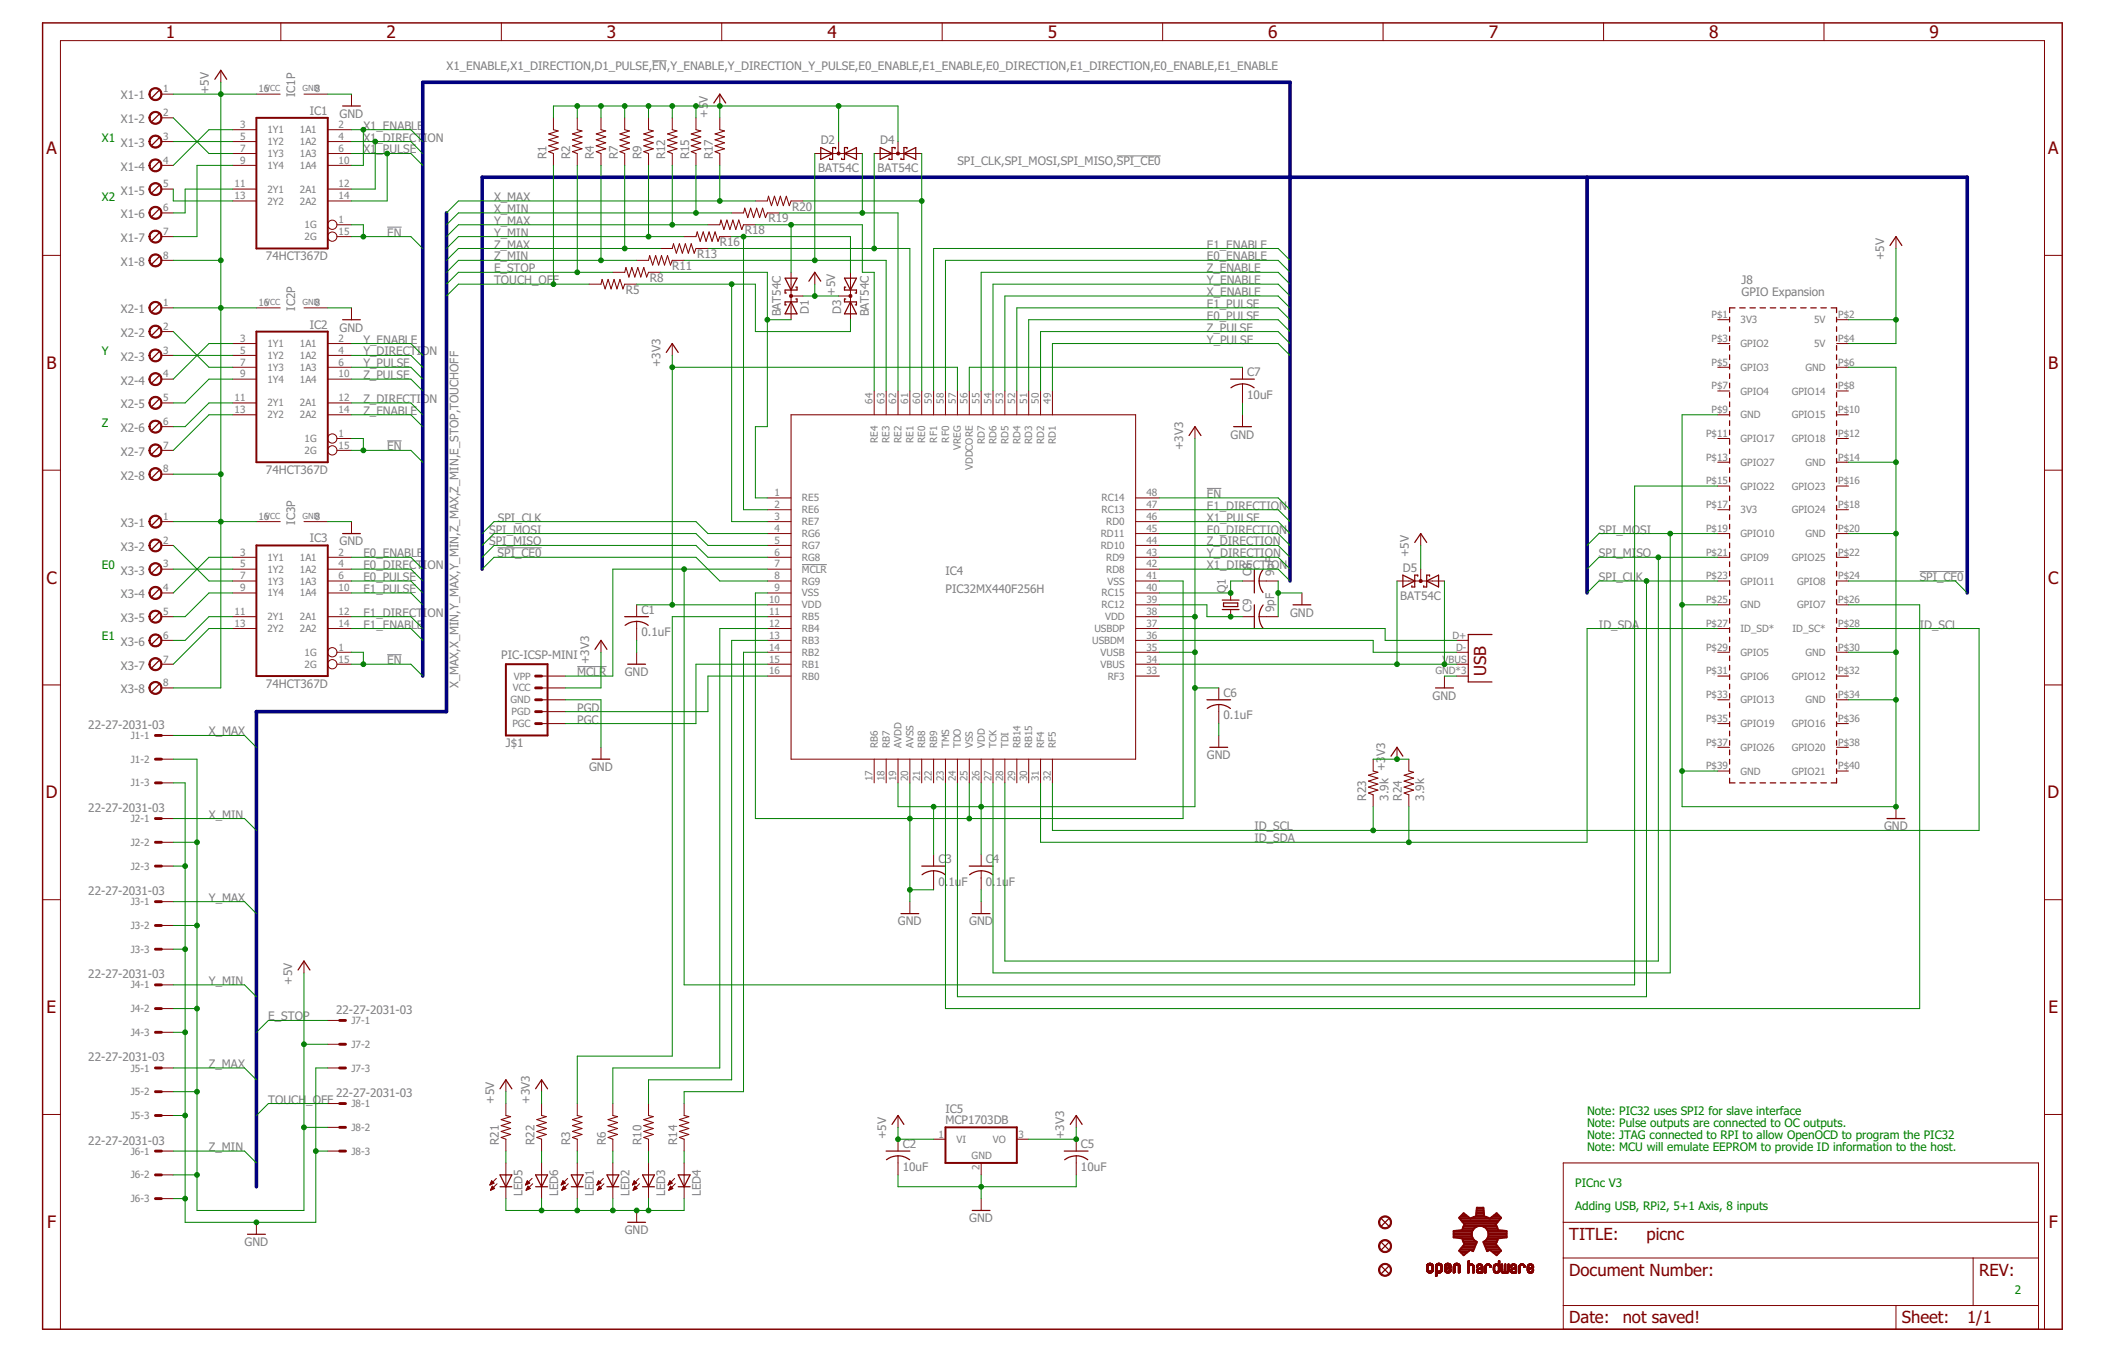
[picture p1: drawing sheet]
<svg xmlns="http://www.w3.org/2000/svg" width="432mm" height="279mm" viewBox="0 0 432 279" stroke-linecap="round" stroke-linejoin="round" font-family="sans-serif">
<defs><g id="words">
<g font-size="3.5" fill="#800000">
<text x="34.1" y="7.8">1</text>
<text x="79.3" y="7.8">2</text>
<text x="124.6" y="7.8">3</text>
<text x="169.8" y="7.8">4</text>
<text x="215" y="7.8">5</text>
<text x="260.3" y="7.8">6</text>
<text x="305.5" y="7.8">7</text>
<text x="350.8" y="7.8">8</text>
<text x="396" y="7.8">9</text>
<text x="9.5" y="31.6">A</text>
<text x="420.3" y="31.6">A</text>
<text x="9.5" y="75.7">B</text>
<text x="420.4" y="75.7">B</text>
<text x="9.5" y="119.8">C</text>
<text x="420.3" y="119.8">C</text>
<text x="9.4" y="163.9">D</text>
<text x="420.2" y="163.9">D</text>
<text x="9.6" y="208">E</text>
<text x="420.4" y="208">E</text>
<text x="9.7" y="252.1">F</text>
<text x="420.5" y="252.1">F</text>
</g>
<g font-size="3.4" fill="#800000">
<text x="305" y="138.8" transform="rotate(-90 305 138.8)">USB</text>
<text x="322" y="254.6">TITLE:</text>
<text x="337.9" y="254.6">picnc</text>
<text x="322" y="261.9">Document Number:</text>
<text x="406.2" y="261.9">REV:</text>
<text x="322" y="271.7">Date:</text>
<text x="333" y="271.7">not saved!</text>
<text x="390.3" y="271.7">Sheet:</text>
<text x="403.7" y="271.7">1/1</text>
</g>
<g font-size="2.4" fill="#808080">
<text x="91.6" y="14.4">X1_ENABLE,X1_DIRECTION,D1_PULSE,EN,Y_ENABLE,Y_DIRECTION_Y_PULSE,E0_ENABLE,E1_ENABLE,E0_DIRECTION,E1_DIRECTION,E0_ENABLE,E1_ENABLE</text>
<text x="24.8" y="20.4">X1-1</text>
<text x="42.9" y="19.3" transform="rotate(-90 42.9 19.3)">+5V</text>
<text x="60.6" y="19.9" transform="rotate(-90 60.6 19.9)">IC1P</text>
<text x="63.6" y="23.6">IC1</text>
<text x="145.3" y="21.1" transform="rotate(-90 145.3 21.1)">V</text>
<text x="24.8" y="25.3">X1-2</text>
<text x="69.7" y="24.2">GND</text>
<text x="74.6" y="29.1">X1</text>
<text x="74.6" y="26.6">X1_ENABLE</text>
<text x="77.3" y="29.1">_DIRECT</text>
<text x="86.8" y="29.1">ION</text>
<text x="145.3" y="24.2" transform="rotate(-90 145.3 24.2)">+5</text>
<text x="168.4" y="29.6">D2</text>
<text x="180.6" y="29.6">D4</text>
<text x="24.8" y="30.2">X1-3</text>
<text x="24.8" y="35.1">X1-4</text>
<text x="74.6" y="31.5">X1</text>
<text x="77.3" y="31.5">_PULSE</text>
<text x="112.1" y="32.7" transform="rotate(-90 112.1 32.7)">R1</text>
<text x="117" y="32.7" transform="rotate(-90 117 32.7)">R2</text>
<text x="121.9" y="32.7" transform="rotate(-90 121.9 32.7)">R4</text>
<text x="126.8" y="32.7" transform="rotate(-90 126.8 32.7)">R7</text>
<text x="131.7" y="32.7" transform="rotate(-90 131.7 32.7)">R9</text>
<text x="136.5" y="32.7" transform="rotate(-90 136.5 32.7)">R12</text>
<text x="141.4" y="32.7" transform="rotate(-90 141.4 32.7)">R15</text>
<text x="146.3" y="32.7" transform="rotate(-90 146.3 32.7)">R17</text>
<text x="167.9" y="35.3">BAT54C</text>
<text x="180.1" y="35.3">BAT54C</text>
<text x="196.5" y="33.9">SPI_CLK,SPI_MOSI,SPI_MISO,SPI_CE0</text>
<text x="24.8" y="39.9">X1-5</text>
<text x="101.4" y="41.3">X_MAX</text>
<text x="24.8" y="44.8">X1-6</text>
<text x="101.4" y="43.7">X_MIN</text>
<text x="101.4" y="46.1">Y_MAX</text>
<text x="157.7" y="45.7">R19</text>
<text x="162.6" y="43.2">R20</text>
<text x="24.8" y="49.7">X1-7</text>
<text x="54.6" y="53.5">74HCT367D</text>
<text x="79.4" y="48.6">EN</text>
<text x="101.4" y="48.6">Y_MIN</text>
<text x="101.4" y="51">Z_MAX</text>
<text x="101.4" y="53.5">Z_MIN</text>
<text x="143.1" y="53">R13</text>
<text x="147.7" y="50.6">R16</text>
<text x="152.8" y="48.1">R18</text>
<text x="247.7" y="53.5">E0_ENABLE</text>
<text x="247.7" y="51">E1_ENABLE</text>
<text x="386.7" y="53.5" transform="rotate(-90 386.7 53.5)">+5V</text>
<text x="24.8" y="54.6">X1-8</text>
<text x="101.4" y="58.3">TOUCH_OFF</text>
<text x="101.4" y="55.9">E_STOP</text>
<text x="133.3" y="57.9">R8</text>
<text x="138" y="55.4">R11</text>
<text x="247.7" y="58.3">Y_ENABLE</text>
<text x="247.7" y="55.9">Z_ENABLE</text>
<text x="357.4" y="58.3">J8</text>
<text x="24.8" y="64.3">X2-1</text>
<text x="60.6" y="63.8" transform="rotate(-90 60.6 63.8)">IC2P</text>
<text x="128.5" y="60.3">R5</text>
<text x="160.3" y="65" transform="rotate(-90 160.3 65)">BAT54C</text>
<text x="166" y="64.4" transform="rotate(-90 166 64.4)">D1</text>
<text x="171.4" y="60.8" transform="rotate(-90 171.4 60.8)">+5V</text>
<text x="172.6" y="64.4" transform="rotate(-90 172.6 64.4)">D3</text>
<text x="178.3" y="65" transform="rotate(-90 178.3 65)">BAT54C</text>
<text x="247.7" y="65.6">E0_PULSE</text>
<text x="247.7" y="63.2">E1_PULSE</text>
<text x="247.7" y="60.8">X_ENABLE</text>
<text x="357.4" y="60.8">GPIO Expansion</text>
<text x="24.8" y="69.2">X2-2</text>
<text x="63.6" y="67.5">IC2</text>
<text x="69.7" y="68.1">GND</text>
<text x="74.6" y="70.5">Y_ENABLE</text>
<text x="247.7" y="70.5">Y_PULSE</text>
<text x="247.7" y="68.1">Z_PULSE</text>
<text x="24.8" y="74.1">X2-3</text>
<text x="74.6" y="75.4">Y_PULSE</text>
<text x="74.6" y="73">Y_DIRECTION</text>
<text x="74.6" y="77.8">Z_PULSE</text>
<text x="135.5" y="75.4" transform="rotate(-90 135.5 75.4)">+3V3</text>
<text x="256" y="77.2">C7</text>
<text x="24.8" y="78.9">X2-4</text>
<text x="24.8" y="83.8">X2-5</text>
<text x="74.6" y="82.7">Z_DIRECTION</text>
<text x="256" y="81.9">10uF</text>
<text x="24.8" y="88.7">X2-6</text>
<text x="74.6" y="85.1">Z_ENABLE</text>
<text x="24.8" y="93.6">X2-7</text>
<text x="79.4" y="92.5">EN</text>
<text x="242.8" y="92.5" transform="rotate(-90 242.8 92.5)">+3V3</text>
<text x="252.6" y="90">GND</text>
<text x="24.8" y="98.4">X2-8</text>
<text x="54.6" y="97.3">74HCT367D</text>
<text x="60.6" y="107.7" transform="rotate(-90 60.6 107.7)">IC3P</text>
<text x="102.2" y="107.1">SPI_CLK</text>
<text x="247.7" y="107.1">X1_PULSE</text>
<text x="247.7" y="104.7">E1_DIRECTION</text>
<text x="247.7" y="102.2">EN</text>
<text x="24.8" y="108.2">X3-1</text>
<text x="24.8" y="113.1">X3-2</text>
<text x="63.6" y="111.4">IC3</text>
<text x="69.7" y="112">GND</text>
<text x="100.4" y="112">SPI_MISO</text>
<text x="100.4" y="109.5">SPI_MOSI</text>
<text x="247.7" y="112">Z_DIRECTION</text>
<text x="247.7" y="109.5">E0_DIRECTION</text>
<text x="328.1" y="109.5">SPI_MOSI</text>
<text x="24.8" y="117.9">X3-3</text>
<text x="74.6" y="119.3">E0_PULSE</text>
<text x="74.6" y="116.8">E0_DIRECT</text>
<text x="74.6" y="114.4">E0_ENABLE</text>
<text x="86.8" y="116.8">ION</text>
<text x="102.1" y="114.4">SPI_CE0</text>
<text x="194" y="118.1">IC4</text>
<text x="247.7" y="116.8">X1_DIRECTION</text>
<text x="247.7" y="114.4">Y_DIRECTION</text>
<text x="256.8" y="118.3" transform="rotate(-90 256.8 118.3)">C8</text>
<text x="261.5" y="118.3" transform="rotate(-90 261.5 118.3)">9pF</text>
<text x="287.9" y="117.4">D5</text>
<text x="289.1" y="114.4" transform="rotate(-90 289.1 114.4)">+5V</text>
<text x="328.1" y="114.4">SPI_MI</text>
<text x="328.1" y="119.3">SPI_CL</text>
<text x="335.7" y="119.3">K</text>
<text x="335.8" y="114.4">SO</text>
<text x="394" y="119.3">SPI_CE0</text>
<text x="24.8" y="122.8">X3-4</text>
<text x="74.6" y="121.7">E1_PULSE</text>
<text x="131.6" y="126">C1</text>
<text x="194" y="121.7">PIC32MX440F256H</text>
<text x="251.6" y="121.7" transform="rotate(-90 251.6 121.7)">Q1</text>
<text x="256.8" y="125.6" transform="rotate(-90 256.8 125.6)">C9</text>
<text x="261.5" y="125.6" transform="rotate(-90 261.5 125.6)">9pF</text>
<text x="287.4" y="123.1">BAT54C</text>
<text x="24.8" y="127.7">X3-5</text>
<text x="74.6" y="126.6">E1_DIRECT</text>
<text x="74.6" y="129">E1_ENABLE</text>
<text x="86.8" y="126.6">ION</text>
<text x="131.6" y="130.6">0.1uF</text>
<text x="264.8" y="126.6">GND</text>
<text x="328.1" y="129">ID_SDA</text>
<text x="394" y="129">ID_SCL</text>
<text x="24.8" y="132.6">X3-6</text>
<text x="24.8" y="137.5">X3-7</text>
<text x="79.4" y="136.3">EN</text>
<text x="102.9" y="135.4">PIC-ICSP-MINI</text>
<text x="120.9" y="136.3" transform="rotate(-90 120.9 136.3)">+3V3</text>
<text x="24.8" y="142.3">X3-8</text>
<text x="54.6" y="141.2">74HCT367D</text>
<text x="94.1" y="141.2" transform="rotate(-90 94.1 141.2)">X_MAX,X_MIN,Y_MAX,Y_MIN,Z_MAX,Z_MIN,E_STOP,TOUCHOFF</text>
<text x="118.5" y="138.8">MCLR</text>
<text x="128.2" y="138.8">GND</text>
<text x="251.1" y="143.1">C6</text>
<text x="294" y="143.7">GND</text>
<text x="18.1" y="149.6">22-27-2031-03</text>
<text x="118.5" y="148.5">PGC</text>
<text x="118.5" y="146.1">PGD</text>
<text x="251.1" y="147.7">0.1uF</text>
<text x="42.9" y="151">X_MAX</text>
<text x="103.8" y="153.4">J$1</text>
<text x="247.7" y="155.9">GND</text>
<text x="284.3" y="155.2" transform="rotate(-90 284.3 155.2)">V3</text>
<text x="120.9" y="158.3">GND</text>
<text x="284.3" y="158.3" transform="rotate(-90 284.3 158.3)">+3</text>
<text x="18.1" y="166.7">22-27-2031-03</text>
<text x="280.4" y="164.4" transform="rotate(-90 280.4 164.4)">R23</text>
<text x="285" y="164.4" transform="rotate(-90 285 164.4)">3.9k</text>
<text x="287.7" y="164.4" transform="rotate(-90 287.7 164.4)">R24</text>
<text x="292.3" y="164.4" transform="rotate(-90 292.3 164.4)">3.9k</text>
<text x="42.9" y="168">X_MIN</text>
<text x="257.4" y="170.5">ID_SCL</text>
<text x="257.4" y="172.9">ID_SDA</text>
<text x="386.7" y="170.5">GND</text>
<text x="192.6" y="177.2">C3</text>
<text x="202.3" y="177.2">C4</text>
<text x="18.1" y="183.8">22-27-2031-03</text>
<text x="42.9" y="185.1">Y_MAX</text>
<text x="192.6" y="181.8">0.</text>
<text x="194.6" y="181.8">1uF</text>
<text x="202.3" y="181.8">0.</text>
<text x="204.4" y="181.8">1uF</text>
<text x="184.3" y="190">GND</text>
<text x="198.9" y="190">GND</text>
<text x="18.1" y="200.8">22-27-2031-03</text>
<text x="42.9" y="202.2">Y_MIN</text>
<text x="59.9" y="202.2" transform="rotate(-90 59.9 202.2)">+5V</text>
<text x="55.1" y="209.5">E_STOP</text>
<text x="69" y="208.1">22-27-2031-03</text>
<text x="18.1" y="217.9">22-27-2031-03</text>
<text x="42.9" y="219.2">Z_MAX</text>
<text x="55.1" y="226.6">TOUCH</text>
<text x="62.9" y="226.6">_OFF</text>
<text x="69" y="225.2">22-27-2031-03</text>
<text x="101.4" y="226.6" transform="rotate(-90 101.4 226.6)">+5V</text>
<text x="108.7" y="226.6" transform="rotate(-90 108.7 226.6)">+3V3</text>
<text x="181.9" y="233.9" transform="rotate(-90 181.9 233.9)">+5V</text>
<text x="194" y="230.8">MCP1703DB</text>
<text x="194" y="228.4">IC5</text>
<text x="218.4" y="233.9" transform="rotate(-90 218.4 233.9)">+3V3</text>
<text x="18.1" y="235">22-27-2031-03</text>
<text x="42.9" y="236.3">Z_MIN</text>
<text x="102.4" y="235.1" transform="rotate(-90 102.4 235.1)">R21</text>
<text x="109.7" y="235.1" transform="rotate(-90 109.7 235.1)">R22</text>
<text x="117" y="235.1" transform="rotate(-90 117 235.1)">R3</text>
<text x="124.3" y="235.1" transform="rotate(-90 124.3 235.1)">R6</text>
<text x="131.7" y="235.1" transform="rotate(-90 131.7 235.1)">R10</text>
<text x="139" y="235.1" transform="rotate(-90 139 235.1)">R14</text>
<text x="185.3" y="235.7">C2</text>
<text x="221.8" y="235.7">C5</text>
<text x="107.2" y="245.6" transform="rotate(-90 107.2 245.6)">LED5</text>
<text x="114.6" y="245.6" transform="rotate(-90 114.6 245.6)">LED6</text>
<text x="121.9" y="245.6" transform="rotate(-90 121.9 245.6)">LED1</text>
<text x="129.2" y="245.6" transform="rotate(-90 129.2 245.6)">LED2</text>
<text x="136.5" y="245.6" transform="rotate(-90 136.5 245.6)">LED3</text>
<text x="143.8" y="245.6" transform="rotate(-90 143.8 245.6)">LED4</text>
<text x="185.3" y="240.3">10uF</text>
<text x="221.8" y="240.3">10uF</text>
<text x="198.9" y="250.9">GND</text>
<text x="50.2" y="255.8">GND</text>
<text x="128.2" y="253.4">GND</text>
</g>
<g font-size="2.4" fill="#008000">
<text x="20.9" y="29.1">X1</text>
<text x="20.9" y="41.3">X2</text>
<text x="20.9" y="73">Y</text>
<text x="20.9" y="87.6">Z</text>
<text x="20.9" y="116.8">E0</text>
<text x="20.9" y="131.5">E1</text>
<text x="325.7" y="231.4">Note: Pulse outputs are connected to OC outputs.</text>
<text x="325.7" y="233.9">Note: JTAG connected to RPI to allow OpenOCD to program the PIC32</text>
<text x="325.7" y="229">Note: PIC32 uses SPI2 for slave interface</text>
<text x="325.7" y="236.3">Note: MCU will emulate EEPROM to provide ID information to the host.</text>
<text x="323.3" y="243.6">PICnc V3</text>
<text x="323.3" y="248.5">Adding USB, RPi2, 5+1 Axis, 8 inputs</text>
<text x="413.5" y="265.6">2</text>
</g>
<g font-size="2.1" fill="#808080">
<text x="33.5" y="19">1</text>
<text x="33.5" y="23.9">2</text>
<text x="53" y="19">16</text>
<text x="64.6" y="19">8</text>
<text x="33.5" y="28.7">3</text>
<text x="49.3" y="26.3">3</text>
<text x="49.3" y="28.7">5</text>
<text x="54.9" y="27.4">1Y1</text>
<text x="54.9" y="29.8">1Y2</text>
<text x="61.5" y="27.4">1A1</text>
<text x="61.5" y="29.8">1A2</text>
<text x="69.5" y="26.3">2</text>
<text x="69.5" y="28.7">4</text>
<text x="33.5" y="33.6">4</text>
<text x="49.3" y="31.2">7</text>
<text x="49.3" y="33.6">9</text>
<text x="54.9" y="32.2">1Y3</text>
<text x="54.9" y="34.7">1Y4</text>
<text x="61.5" y="32.2">1A3</text>
<text x="61.5" y="34.7">1A4</text>
<text x="69.5" y="31.2">6</text>
<text x="69.5" y="33.6">10</text>
<text x="33.5" y="38.5">5</text>
<text x="48.1" y="38.5">11</text>
<text x="48.1" y="40.9">13</text>
<text x="54.9" y="39.6">2Y1</text>
<text x="54.9" y="42">2Y2</text>
<text x="61.5" y="39.6">2A1</text>
<text x="61.5" y="42">2A2</text>
<text x="69.5" y="38.5">12</text>
<text x="69.5" y="40.9">14</text>
<text x="33.5" y="43.4">6</text>
<text x="62.5" y="46.9">1G</text>
<text x="69.5" y="45.8">1</text>
<text x="33.5" y="48.2">7</text>
<text x="33.5" y="53.1">8</text>
<text x="62.5" y="49.3">2G</text>
<text x="69.5" y="48.2">15</text>
<text x="33.5" y="62.9">1</text>
<text x="53" y="62.9">16</text>
<text x="64.6" y="62.9">8</text>
<text x="351.3" y="65.3">P$1</text>
<text x="377.3" y="65.3">P$2</text>
<text x="33.5" y="67.7">2</text>
<text x="49.3" y="70.2">3</text>
<text x="54.9" y="71.2">1Y1</text>
<text x="61.5" y="71.3">1A1</text>
<text x="69.5" y="70.2">2</text>
<text x="351.3" y="70.2">P$3</text>
<text x="357.2" y="66.4">3V3</text>
<text x="357.2" y="71.3">GPIO2</text>
<text x="372.3" y="66.4">5V</text>
<text x="372.3" y="71.2">5V</text>
<text x="377.3" y="70.2">P$4</text>
<text x="33.5" y="72.6">3</text>
<text x="33.5" y="77.5">4</text>
<text x="49.3" y="72.6">5</text>
<text x="49.3" y="75.1">7</text>
<text x="49.3" y="77.5">9</text>
<text x="54.9" y="73.7">1Y2</text>
<text x="54.9" y="76.1">1Y3</text>
<text x="61.5" y="73.7">1A2</text>
<text x="61.5" y="76.1">1A3</text>
<text x="69.5" y="72.6">4</text>
<text x="69.5" y="75.1">6</text>
<text x="69.5" y="77.5">10</text>
<text x="351.3" y="75.1">P$5</text>
<text x="357.2" y="76.1">GPIO3</text>
<text x="370.5" y="76.1">GND</text>
<text x="377.3" y="75.1">P$6</text>
<text x="33.5" y="82.4">5</text>
<text x="48.1" y="82.4">11</text>
<text x="54.9" y="78.6">1Y4</text>
<text x="54.9" y="83.4">2Y1</text>
<text x="61.5" y="78.6">1A4</text>
<text x="61.5" y="83.4">2A1</text>
<text x="69.5" y="82.4">12</text>
<text x="179.1" y="82.9" transform="rotate(-90 179.1 82.9)">64</text>
<text x="181.5" y="82.9" transform="rotate(-90 181.5 82.9)">63</text>
<text x="184" y="82.9" transform="rotate(-90 184 82.9)">62</text>
<text x="186.4" y="82.9" transform="rotate(-90 186.4 82.9)">61</text>
<text x="188.8" y="82.9" transform="rotate(-90 188.8 82.9)">60</text>
<text x="191.3" y="82.9" transform="rotate(-90 191.3 82.9)">59</text>
<text x="193.7" y="82.9" transform="rotate(-90 193.7 82.9)">58</text>
<text x="196.1" y="82.9" transform="rotate(-90 196.1 82.9)">57</text>
<text x="198.6" y="82.9" transform="rotate(-90 198.6 82.9)">56</text>
<text x="201" y="82.9" transform="rotate(-90 201 82.9)">55</text>
<text x="203.5" y="82.9" transform="rotate(-90 203.5 82.9)">54</text>
<text x="205.9" y="82.9" transform="rotate(-90 205.9 82.9)">53</text>
<text x="208.3" y="82.9" transform="rotate(-90 208.3 82.9)">52</text>
<text x="210.8" y="82.9" transform="rotate(-90 210.8 82.9)">51</text>
<text x="213.2" y="82.9" transform="rotate(-90 213.2 82.9)">50</text>
<text x="215.6" y="82.9" transform="rotate(-90 215.6 82.9)">49</text>
<text x="351.3" y="79.9">P$7</text>
<text x="357.2" y="81">GPIO4</text>
<text x="367.7" y="81">GPIO14</text>
<text x="377.3" y="79.9">P$8</text>
<text x="33.5" y="87.2">6</text>
<text x="48.1" y="84.8">13</text>
<text x="54.9" y="85.9">2Y2</text>
<text x="61.5" y="85.9">2A2</text>
<text x="69.5" y="89.7">1</text>
<text x="69.5" y="84.8">14</text>
<text x="350.1" y="89.7">P$11</text>
<text x="351.3" y="84.8">P$9</text>
<text x="357.2" y="85.9">GND</text>
<text x="367.7" y="85.9">GPIO15</text>
<text x="377.3" y="84.8">P$10</text>
<text x="377.3" y="89.7">P$12</text>
<text x="33.5" y="92.1">7</text>
<text x="62.5" y="90.8">1G</text>
<text x="62.5" y="93.2">2G</text>
<text x="69.5" y="92.1">15</text>
<text x="180.1" y="90.9" transform="rotate(-90 180.1 90.9)">RE4</text>
<text x="182.6" y="90.9" transform="rotate(-90 182.6 90.9)">RE3</text>
<text x="185" y="90.9" transform="rotate(-90 185 90.9)">RE2</text>
<text x="187.5" y="90.9" transform="rotate(-90 187.5 90.9)">RE1</text>
<text x="189.9" y="90.9" transform="rotate(-90 189.9 90.9)">RE0</text>
<text x="192.3" y="90.9" transform="rotate(-90 192.3 90.9)">RF1</text>
<text x="194.8" y="90.9" transform="rotate(-90 194.8 90.9)">RF0</text>
<text x="197.2" y="92.4" transform="rotate(-90 197.2 92.4)">VREG</text>
<text x="202.1" y="91.2" transform="rotate(-90 202.1 91.2)">RD7</text>
<text x="204.5" y="91.2" transform="rotate(-90 204.5 91.2)">RD6</text>
<text x="207" y="91.2" transform="rotate(-90 207 91.2)">RD5</text>
<text x="209.4" y="91.2" transform="rotate(-90 209.4 91.2)">RD4</text>
<text x="211.8" y="91.2" transform="rotate(-90 211.8 91.2)">RD3</text>
<text x="214.3" y="91.2" transform="rotate(-90 214.3 91.2)">RD2</text>
<text x="216.7" y="91.2" transform="rotate(-90 216.7 91.2)">RD1</text>
<text x="350.1" y="94.6">P$13</text>
<text x="357.2" y="90.8">GPIO17</text>
<text x="357.2" y="95.6">GPIO27</text>
<text x="367.7" y="90.8">GPIO18</text>
<text x="370.5" y="95.6">GND</text>
<text x="377.3" y="94.6">P$14</text>
<text x="33.5" y="97">8</text>
<text x="159" y="101.9">1</text>
<text x="199.7" y="96.5" transform="rotate(-90 199.7 96.5)">VDDCORE</text>
<text x="235.3" y="101.9">48</text>
<text x="350.1" y="99.4">P$15</text>
<text x="357.2" y="100.5">GPIO22</text>
<text x="367.7" y="100.5">GPIO23</text>
<text x="377.3" y="99.4">P$16</text>
<text x="33.5" y="106.7">1</text>
<text x="53" y="106.7">16</text>
<text x="64.6" y="106.7">8</text>
<text x="159" y="104.3">2</text>
<text x="159" y="106.7">3</text>
<text x="164.6" y="102.9">RE5</text>
<text x="164.6" y="105.4">RE6</text>
<text x="164.6" y="107.8">RE7</text>
<text x="226.1" y="105.4">RC13</text>
<text x="226.1" y="102.9">RC14</text>
<text x="227" y="107.8">RD0</text>
<text x="235.3" y="106.7">46</text>
<text x="235.3" y="104.3">47</text>
<text x="350.1" y="104.3">P$17</text>
<text x="357.2" y="105.4">3V3</text>
<text x="367.7" y="105.4">GPIO24</text>
<text x="377.3" y="104.3">P$18</text>
<text x="33.5" y="111.6">2</text>
<text x="159" y="109.2">4</text>
<text x="159" y="111.6">5</text>
<text x="164.6" y="110.3">RG6</text>
<text x="164.6" y="112.7">RG7</text>
<text x="225.9" y="112.7">RD10</text>
<text x="225.9" y="110.3">RD11</text>
<text x="235.3" y="111.6">44</text>
<text x="235.3" y="109.2">45</text>
<text x="350.1" y="109.2">P$19</text>
<text x="357.2" y="110.3">GPIO10</text>
<text x="370.5" y="110.3">GND</text>
<text x="377.3" y="109.2">P$20</text>
<text x="33.5" y="116.5">3</text>
<text x="49.3" y="114.1">3</text>
<text x="49.3" y="116.5">5</text>
<text x="49.3" y="118.9">7</text>
<text x="54.9" y="115.1">1Y1</text>
<text x="54.9" y="117.6">1Y2</text>
<text x="61.5" y="115.1">1A1</text>
<text x="61.5" y="117.6">1A2</text>
<text x="69.5" y="114.1">2</text>
<text x="69.5" y="116.5">4</text>
<text x="69.5" y="118.9">6</text>
<text x="159" y="114.1">6</text>
<text x="159" y="116.5">7</text>
<text x="159" y="118.9">8</text>
<text x="164.6" y="115.1">RG8</text>
<text x="164.6" y="117.6">MCLR</text>
<text x="227" y="117.6">RD8</text>
<text x="227" y="115.1">RD9</text>
<text x="235.3" y="118.9">41</text>
<text x="235.3" y="116.5">42</text>
<text x="235.3" y="114.1">43</text>
<text x="350.1" y="114.1">P$21</text>
<text x="350.1" y="118.9">P$23</text>
<text x="357.2" y="115.1">GPIO9</text>
<text x="367.7" y="115.1">GPIO25</text>
<text x="377.3" y="114.1">P$22</text>
<text x="377.3" y="118.9">P$24</text>
<text x="33.5" y="121.4">4</text>
<text x="49.3" y="121.4">9</text>
<text x="54.9" y="120">1Y3</text>
<text x="54.9" y="122.4">1Y4</text>
<text x="61.5" y="120">1A3</text>
<text x="61.5" y="122.5">1A4</text>
<text x="69.5" y="121.4">10</text>
<text x="157.9" y="123.8">10</text>
<text x="159" y="121.4">9</text>
<text x="164.6" y="120">RG9</text>
<text x="164.6" y="122.5">VSS</text>
<text x="164.6" y="124.9">VDD</text>
<text x="226.1" y="124.9">RC12</text>
<text x="226.1" y="122.4">RC15</text>
<text x="227.3" y="120">VSS</text>
<text x="235.3" y="123.8">39</text>
<text x="235.3" y="121.4">40</text>
<text x="350.1" y="123.8">P$25</text>
<text x="357.2" y="120">GPIO11</text>
<text x="357.2" y="124.9">GND</text>
<text x="368.8" y="120">GPIO8</text>
<text x="368.8" y="124.9">GPIO7</text>
<text x="377.3" y="123.8">P$26</text>
<text x="33.5" y="126.3">5</text>
<text x="33.5" y="131.1">6</text>
<text x="48.1" y="126.3">11</text>
<text x="48.1" y="128.7">13</text>
<text x="54.9" y="127.3">2Y1</text>
<text x="54.9" y="129.8">2Y2</text>
<text x="61.5" y="127.3">2A1</text>
<text x="61.5" y="129.8">2A2</text>
<text x="69.5" y="126.3">12</text>
<text x="69.5" y="128.7">14</text>
<text x="157.9" y="126.3">11</text>
<text x="157.9" y="128.7">12</text>
<text x="157.9" y="131.1">13</text>
<text x="164.6" y="127.3">RB5</text>
<text x="164.6" y="129.8">RB4</text>
<text x="224.6" y="129.8">USBDP</text>
<text x="226.8" y="127.3">VDD</text>
<text x="235.3" y="131.1">36</text>
<text x="235.3" y="128.7">37</text>
<text x="235.3" y="126.3">38</text>
<text x="298.1" y="131.1">D+</text>
<text x="350.1" y="128.7">P$27</text>
<text x="357.2" y="129.8">ID_SD*</text>
<text x="367.9" y="129.8">ID_SC*</text>
<text x="377.3" y="128.7">P$28</text>
<text x="33.5" y="136">7</text>
<text x="62.5" y="134.6">1G</text>
<text x="62.5" y="137.1">2G</text>
<text x="69.5" y="133.6">1</text>
<text x="69.5" y="136">15</text>
<text x="157.9" y="133.6">14</text>
<text x="157.9" y="136">15</text>
<text x="164.6" y="132.2">RB3</text>
<text x="164.6" y="134.6">RB2</text>
<text x="164.6" y="137.1">RB1</text>
<text x="224.1" y="132.2">USBDM</text>
<text x="225.9" y="137.1">VBUS</text>
<text x="225.9" y="134.6">VUSB</text>
<text x="235.3" y="136">34</text>
<text x="235.3" y="133.6">35</text>
<text x="296.1" y="136">VBUS</text>
<text x="298.8" y="133.6">D-</text>
<text x="350.1" y="133.6">P$29</text>
<text x="357.2" y="134.6">GPIO5</text>
<text x="370.5" y="134.6">GND</text>
<text x="377.3" y="133.6">P$30</text>
<text x="33.5" y="140.9">8</text>
<text x="105.2" y="142">VCC</text>
<text x="105.4" y="139.5">VPP</text>
<text x="157.9" y="138.4">16</text>
<text x="164.6" y="139.5">RB0</text>
<text x="227.3" y="139.5">RF3</text>
<text x="235.3" y="138.4">33</text>
<text x="294.6" y="138.4">GND*3</text>
<text x="350.1" y="138.4">P$31</text>
<text x="350.1" y="143.3">P$33</text>
<text x="357.2" y="139.5">GPIO6</text>
<text x="367.7" y="139.5">GPIO12</text>
<text x="377.3" y="138.4">P$32</text>
<text x="377.3" y="143.3">P$34</text>
<text x="104.8" y="144.4">GND</text>
<text x="105" y="146.8">PGD</text>
<text x="105.2" y="149.3">PGC</text>
<text x="350.1" y="148.2">P$35</text>
<text x="357.2" y="144.4">GPIO13</text>
<text x="357.2" y="149.3">GPIO19</text>
<text x="367.7" y="149.3">GPIO16</text>
<text x="370.5" y="144.4">GND</text>
<text x="377.3" y="148.2">P$36</text>
<text x="26.9" y="151.7">J1-1</text>
<text x="180.1" y="153.6" transform="rotate(-90 180.1 153.6)">RB6</text>
<text x="182.6" y="153.6" transform="rotate(-90 182.6 153.6)">RB7</text>
<text x="185" y="153.6" transform="rotate(-90 185 153.6)">AVDD</text>
<text x="187.5" y="153.6" transform="rotate(-90 187.5 153.6)">AVSS</text>
<text x="189.9" y="153.6" transform="rotate(-90 189.9 153.6)">RB8</text>
<text x="192.3" y="153.6" transform="rotate(-90 192.3 153.6)">RB9</text>
<text x="194.8" y="153.6" transform="rotate(-90 194.8 153.6)">TMS</text>
<text x="197.2" y="153.6" transform="rotate(-90 197.2 153.6)">TDO</text>
<text x="199.7" y="153.6" transform="rotate(-90 199.7 153.6)">VSS</text>
<text x="202.1" y="153.6" transform="rotate(-90 202.1 153.6)">VDD</text>
<text x="204.5" y="153.6" transform="rotate(-90 204.5 153.6)">TCK</text>
<text x="207" y="153.6" transform="rotate(-90 207 153.6)">TDI</text>
<text x="209.4" y="153.6" transform="rotate(-90 209.4 153.6)">RB14</text>
<text x="211.8" y="153.6" transform="rotate(-90 211.8 153.6)">RB15</text>
<text x="214.3" y="153.6" transform="rotate(-90 214.3 153.6)">RF4</text>
<text x="216.7" y="153.6" transform="rotate(-90 216.7 153.6)">RF5</text>
<text x="350.1" y="153.1">P$37</text>
<text x="357.2" y="154.1">GPIO26</text>
<text x="367.7" y="154.1">GPIO20</text>
<text x="377.3" y="153.1">P$38</text>
<text x="26.9" y="156.6">J1-2</text>
<text x="26.9" y="161.5">J1-3</text>
<text x="179.1" y="160.3" transform="rotate(-90 179.1 160.3)">17</text>
<text x="181.5" y="160.3" transform="rotate(-90 181.5 160.3)">18</text>
<text x="184" y="160.3" transform="rotate(-90 184 160.3)">19</text>
<text x="186.4" y="160.3" transform="rotate(-90 186.4 160.3)">20</text>
<text x="188.8" y="160.3" transform="rotate(-90 188.8 160.3)">21</text>
<text x="191.3" y="160.3" transform="rotate(-90 191.3 160.3)">22</text>
<text x="193.7" y="160.3" transform="rotate(-90 193.7 160.3)">23</text>
<text x="196.1" y="160.3" transform="rotate(-90 196.1 160.3)">24</text>
<text x="198.6" y="160.3" transform="rotate(-90 198.6 160.3)">25</text>
<text x="201" y="160.3" transform="rotate(-90 201 160.3)">26</text>
<text x="203.5" y="160.3" transform="rotate(-90 203.5 160.3)">27</text>
<text x="205.9" y="160.3" transform="rotate(-90 205.9 160.3)">28</text>
<text x="208.3" y="160.3" transform="rotate(-90 208.3 160.3)">29</text>
<text x="210.8" y="160.3" transform="rotate(-90 210.8 160.3)">30</text>
<text x="213.2" y="160.3" transform="rotate(-90 213.2 160.3)">31</text>
<text x="215.6" y="160.3" transform="rotate(-90 215.6 160.3)">32</text>
<text x="350.1" y="157.9">P$39</text>
<text x="357.2" y="159">GND</text>
<text x="367.7" y="159">GPIO21</text>
<text x="377.3" y="157.9">P$40</text>
<text x="26.9" y="168.8">J2-1</text>
<text x="26.9" y="173.7">J2-2</text>
<text x="26.9" y="178.5">J2-3</text>
<text x="26.9" y="185.8">J3-1</text>
<text x="26.9" y="190.7">J3-2</text>
<text x="26.9" y="195.6">J3-3</text>
<text x="26.9" y="202.9">J4-1</text>
<text x="26.9" y="207.8">J4-2</text>
<text x="26.9" y="212.7">J4-3</text>
<text x="72.1" y="210.2">J7-1</text>
<text x="72.1" y="215.1">J7-2</text>
<text x="26.9" y="220">J5-1</text>
<text x="72.1" y="220">J7-3</text>
<text x="26.9" y="224.9">J5-2</text>
<text x="72.1" y="227.3">J8-1</text>
<text x="26.9" y="229.7">J5-3</text>
<text x="72.1" y="232.2">J8-2</text>
<text x="192.6" y="233.5">1</text>
<text x="209" y="233.5">3</text>
<text x="26.9" y="237">J6-1</text>
<text x="72.1" y="237">J8-3</text>
<text x="196.3" y="234.6">VI</text>
<text x="199.4" y="238">GND</text>
<text x="203.7" y="234.6">VO</text>
<text x="26.9" y="241.9">J6-2</text>
<text x="201" y="240.2" transform="rotate(-90 201 240.2)">2</text>
<text x="26.9" y="246.8">J6-3</text>
</g>
<g font-size="1.7" fill="#808080">
<text x="54.4" y="18.7">VCC</text>
<text x="62.1" y="18.7">GND</text>
<text x="54.4" y="62.6">VCC</text>
<text x="62.1" y="62.6">GND</text>
<text x="54.4" y="106.5">VCC</text>
<text x="62.1" y="106.5">GND</text>
</g>
</g></defs>
<path d="M133.9 12.5h2.9M229.2 32h9M79.5 46.6h2.9M79.5 90.5h2.9M102.1 112.5h9M164.6 115.9h5.1M247.7 100.3h3M394 117.3h9M79.5 134.4h2.9M118.5 136.8h6" fill="none" stroke="#808080" stroke-width=".21"/>
<path d="M8.7 4.7h414.5v268.2h-414.5z" fill="none" stroke="#800000" stroke-width=".3"/>
<g fill="none" stroke="#800000" stroke-width=".21">
<path d="M33.1 19.3h2.5M45.3 14.4v2.5M52.6 19.3h4.9M57.6 4.7v3.6M62.4 19.3h4.9M72.1 19.3v2.5M102.9 4.7v3.6M147.7 19.3v2.5M148.1 4.7v3.6M193.4 4.7v3.6M238.6 4.7v3.6M283.8 4.7v3.6"/>
<path d="M329.1 4.7v3.6M374.3 4.7v3.6M33.1 24.2h2.5M33.1 29.1h2.5M33.1 34h2.5M33.1 38.8h2.5M47.8 29.1h4.8M47.8 34h4.8M47.8 38.8h4.8M47.8 26.6h4.8M47.8 31.5h4.8M67.3 29.1h4.8"/>
<path d="M67.3 34h4.8M67.3 38.8h4.8M67.3 26.6h4.8M67.3 31.5h4.8M113.6 24.2v2.4l1 .3-2 .6 2 .6-2 .6 2 .6-2 .6 2 .6-2 .6 1 .4v2.5M118.5 24.2v2.4l.9 .3-1.9 .6 1.9 .6-1.9 .6 1.9 .6-1.9 .6 1.9 .6-1.9 .6 1 .4v2.5M123.3 24.2v2.4l1 .3-1.9 .6 1.9 .6-1.9 .6 1.9 .6-1.9 .6 1.9 .6-1.9 .6 .9 .4v2.5M128.2 24.2v2.4l1 .3-2 .6 2 .6-2 .6 2 .6-2 .6 2 .6-2 .6 1 .4v2.5M133.1 24.2v2.4l1 .3-2 .6 2 .6-2 .6 2 .6-2 .6 2 .6-2 .6 1 .4v2.5M138 24.2v2.4l.9 .3-1.9 .6 1.9 .6-1.9 .6 1.9 .6-1.9 .6 1.9 .6-1.9 .6 1 .4v2.5M142.8 24.2v2.4l1 .3-1.9 .6 1.9 .6-1.9 .6 1.9 .6-1.9 .6 1.9 .6-1.9 .6 .9 .4v2.5M147.7 24.2v2.4l1 .3-2 .6 2 .6-2 .6 2 .6-2 .6 2 .6-2 .6 1 .4v2.5"/>
<path d="M167.2 31.5h9.8M172.1 29.1v2.4M179.4 31.5h9.8M184.3 29.1v2.4M8.7 52.4h3.7M33.1 43.7h2.5M33.1 48.6h2.5M33.1 53.4h2.5M47.8 41.3h4.8M67.3 41.3h4.8M69.2 48.6h2.9M69.2 46.1h2.9"/>
<path d="M120.9 58.3h2.4l.3-.9 .6 1.9 .6-1.9 .6 1.9 .6-1.9 .6 1.9 .6-1.9 .6 1.9 .4-1h2.5M125.8 55.9h2.4l.3-1 .6 2 .6-2 .6 2 .6-2 .6 2 .6-2 .6 2 .4-1h2.4M130.7 53.4h2.4l.2-.9 .6 1.9 .7-1.9 .6 1.9 .6-1.9 .6 1.9 .6-1.9 .6 1.9 .4-1h2.4M135.5 51h2.5l.2-1 .6 2 .6-2 .6 2 .7-2 .6 2 .6-2 .6 2 .3-1h2.5M140.4 48.6h2.4l.3-1 .6 2 .6-2 .6 2 .6-2 .6 2 .6-2 .7 2 .3-1h2.5M145.3 46.1h2.4l.3-.9 .6 1.9 .6-1.9 .6 1.9 .6-1.9 .6 1.9 .6-1.9 .6 1.9 .4-1h2.4M150.2 43.7h2.4l.2-1 .7 2 .6-2 .6 2 .6-2 .6 2 .6-2 .6 2 .4-1h2.4M155 41.3h2.5l.2-1 .6 1.9 .6-1.9 .7 1.9 .5-1.9 .7 1.9 .6-1.9 .6 1.9 .3-.9h2.5M162.3 55.9v9.7M167.2 55.9v2.4M174.5 55.9v9.7M389.1 48.6v2.4"/>
<path d="M419.6 52.4h3.6M33.1 63.2h2.5M33.1 68.1h2.5M33.1 73h2.5M33.1 77.8h2.5M47.8 73h4.8M47.8 77.8h4.8M47.8 70.5h4.8M47.8 75.4h4.8M52.6 63.2h4.9M62.4 63.2h4.9M67.3 73h4.8"/>
<path d="M67.3 77.8h4.8M67.3 70.5h4.8M67.3 75.4h4.8M72.1 63.2v2.4M138 70.5v2.5M162.3 60.8h2.5M172.1 60.8h2.4M255 75.4v2.4M255 78.8v3.9M352.5 65.6h2.5M352.5 70.5h2.5M352.5 75.4h2.5"/>
<path d="M376.9 65.6h2.4M376.9 70.5h2.4M376.9 75.4h2.4M8.7 96.5h3.7M33.1 82.7h2.5M33.1 87.6h2.5M33.1 92.5h2.5M33.1 97.3h2.5M47.8 82.7h4.8M47.8 85.2h4.8M67.3 82.7h4.8M67.3 85.2h4.8"/>
<path d="M69.2 92.5h2.9M69.2 90h2.9M162.3 85.2h70.8v70.7h-70.8zM179.4 80.3v4.9M181.9 80.3v4.9M184.3 80.3v4.9M186.7 80.3v4.9M189.2 80.3v4.9M191.6 80.3v4.9M194 80.3v4.9M196.5 80.3v4.9M198.9 80.3v4.9"/>
<path d="M201.4 80.3v4.9M203.8 80.3v4.9M206.2 80.3v4.9M208.7 80.3v4.9M211.1 80.3v4.9M213.6 80.3v4.9M216 80.3v4.9M245.2 87.6v2.4M255 85.2v2.4M352.5 80.3h2.5M352.5 85.2h2.5M352.5 90h2.5"/>
<path d="M352.5 94.9h2.5M352.5 99.8h2.5M376.9 80.3h2.4M376.9 85.2h2.4M376.9 90h2.4M376.9 94.9h2.4M376.9 99.8h2.4M419.6 96.5h3.6M33.1 107.1h2.5M33.1 112h2.5M33.1 116.8h2.5M47.8 116.8h4.8"/>
<path d="M47.8 114.4h4.8M47.8 119.3h4.8M52.6 107.1h4.9M62.4 107.1h4.9M67.3 116.8h4.8M67.3 114.4h4.8M67.3 119.3h4.8M72.1 107.1v2.4M157.5 107.1h4.8M157.5 112h4.8M157.5 116.8h4.8M157.5 104.6h4.8"/>
<path d="M157.5 109.5h4.8M157.5 114.4h4.8M157.5 119.3h4.8M157.5 102.2h4.8M233.1 107.1h4.8M233.1 112h4.8M233.1 116.8h4.8M233.1 104.6h4.8M233.1 109.5h4.8M233.1 114.4h4.8M233.1 119.3h4.8M233.1 102.2h4.8"/>
<path d="M255 119.3h2.4M258.4 119.3h3.9M286.7 119.3h9.7M291.6 109.5v2.5M291.6 116.8v2.5M352.5 104.6h2.5M352.5 109.5h2.5M352.5 114.4h2.5M352.5 119.3h2.5M376.9 104.6h2.4M376.9 109.5h2.4M376.9 114.4h2.4"/>
<path d="M376.9 119.3h2.4M33.1 121.7h2.5M33.1 126.6h2.5M33.1 131.5h2.5M33.1 136.4h2.5M47.8 121.7h4.8M47.8 126.6h4.8M47.8 129h4.8M67.3 121.7h4.8M67.3 126.6h4.8M67.3 129h4.8M69.2 136.4h2.9"/>
<path d="M69.2 133.9h2.9M111.1 138.8h4.9M123.3 131.5v2.4M130.7 124.2v2.4M130.7 127.6v3.9M130.7 133.9v2.5M157.5 121.7h4.8M157.5 126.6h4.8M157.5 131.5h4.8M157.5 136.4h4.8M157.5 124.2h4.8M157.5 129h4.8"/>
<path d="M157.5 133.9h4.8M157.5 138.8h4.8M233.1 121.7h4.8M233.1 126.6h4.8M233.1 131.5h4.8M233.1 136.4h4.8M233.1 124.2h4.8M233.1 129h4.8M233.1 133.9h4.8M233.1 138.8h4.8M252.6 121.7v1.5M252.6 125.1v1.5"/>
<path d="M255 126.6h2.4M258.4 126.6h3.9M267.2 121.7v2.5M296.4 138.8v2.4M298.9 131.5h2.4M298.9 136.4h2.4M298.9 133.9h2.4M298.9 138.8h2.4M352.5 124.2h2.5M352.5 129h2.5M352.5 133.9h2.5M352.5 138.8h2.5"/>
<path d="M376.9 124.2h2.4M376.9 129h2.4M376.9 133.9h2.4M376.9 138.8h2.4M8.7 140.6h3.7M33.1 141.2h2.5M33.1 155.9h2.5M33.1 151h2.5M111.1 141.2h4.9M111.1 143.7h4.9M111.1 148.5h4.9M111.1 146.1h4.9"/>
<path d="M123.3 153.4v2.5M179.4 155.9v4.8M181.9 155.9v4.8M184.3 155.9v4.8M186.7 155.9v4.8M189.2 155.9v4.8M191.6 155.9v4.8M194 155.9v4.8M196.5 155.9v4.8M198.9 155.9v4.8M201.4 155.9v4.8M203.8 155.9v4.8"/>
<path d="M206.2 155.9v4.8M208.7 155.9v4.8M211.1 155.9v4.8M213.6 155.9v4.8M216 155.9v4.8M250.1 141.2v2.5M250.1 144.6v3.9M250.1 151v2.4M281.8 155.9v2.4l1 .2-2 .7 2 .5-2 .7 2 .6-2 .6 2 .6-2 .6 1 .4v2.4M286.7 153.4v2.5M289.1 155.9v2.4l1 .2-1.9 .7 1.9 .5-1.9 .7 1.9 .6-1.9 .6 1.9 .6-1.9 .6 .9 .4v2.4M352.5 143.7h2.5"/>
<path d="M352.5 148.5h2.5M352.5 153.4h2.5M352.5 158.3h2.5M376.9 143.7h2.4M376.9 148.5h2.4M376.9 153.4h2.4M376.9 158.3h2.4M419.6 140.6h3.6M33.1 160.7h2.5M33.1 168h2.5M33.1 172.9h2.5M33.1 177.8h2.5"/>
<path d="M191.6 175.4v2.4M191.6 178.8v3.9M201.4 175.4v2.4M201.4 178.8v3.9M389.1 165.6v2.4M8.7 184.7h3.7M33.1 185.1h2.5M33.1 190h2.5M33.1 194.9h2.5M62.4 197.3v2.4M186.7 185.1v2.5M201.4 185.1v2.5"/>
<path d="M419.6 184.7h3.6M33.1 202.2h2.5M33.1 207.1h2.5M33.1 211.9h2.5M33.1 219.2h2.5M67.3 219.2h2.4M67.3 209.5h2.4M67.3 214.4h2.4M8.7 228.8h3.7M33.1 224.1h2.5M33.1 229h2.5M33.1 236.3h2.5"/>
<path d="M67.3 236.3h2.4M67.3 226.5h2.4M67.3 231.4h2.4M103.8 221.7v2.4M103.8 226.5v2.5l1 .2-2 .6 2 .7-2 .6 2 .6-2 .6 2 .6-2 .6 1 .4v2.4M103.8 238.7v7.4M111.1 221.7v2.4M111.1 226.5v2.5l1 .2-1.9 .6 1.9 .7-1.9 .6 1.9 .6-1.9 .6 1.9 .6-1.9 .6 .9 .4v2.4M111.1 238.7v7.4M118.5 226.5v2.5l.9 .2-1.9 .6 1.9 .7-1.9 .6 1.9 .6-1.9 .6 1.9 .6-1.9 .6 1 .4v2.4M118.5 238.7v7.4M125.8 226.5v2.5l.9 .2-1.9 .6 1.9 .7-1.9 .6 1.9 .6-1.9 .6 1.9 .6-1.9 .6 1 .4v2.4"/>
<path d="M125.8 238.7v7.4M133.1 226.5v2.5l1 .2-2 .6 2 .7-2 .6 2 .6-2 .6 2 .6-2 .6 1 .4v2.4M133.1 238.7v7.4M140.4 226.5v2.5l1 .2-2 .6 2 .7-2 .6 2 .6-2 .6 2 .6-2 .6 1 .4v2.4M140.4 238.7v7.4M184.3 229v2.4M184.3 233.9v2.4M184.3 237.3v3.9M191.6 233.9h2.4M201.4 238.7v2.5M208.7 233.9h2.4M220.9 229v2.4"/>
<path d="M220.9 233.9v2.4M220.9 237.3v3.9M320.8 238.7h97.6v34.2h-97.6zM419.6 228.8h3.6M33.1 241.2h2.5M33.1 246.1h2.5M52.6 250.9v2.5M100.6 243.2h.1M100.6 243.1h.3M100.6 243h.6M100.7 242.9h.7M100.7 244.2h.2"/>
<path d="M100.8 242.8h.5M100.8 244.1h.4M100.8 242.6h.3M100.8 244h.7M100.9 242.5h.1M100.9 243.9h.5M100.9 242.4h.1M100.9 243.8h.4M100.9 242.4l-.4 .9M100.9 242.4l.5 .5M100.9 243.7h.3M101 243.6h.1"/>
<path d="M101 243.5l.5 .5-.8 .3zM101.4 242.9l-.9 .4M101.9 241.9l-1.4 1.4M102 243l-1.3 1.3M107.9 243.2h.1M107.9 243.1h.3M108 243h.5M108 242.9h.7M108 244.2h.2M108.1 242.8h.5M108.1 244.1h.4M108.1 242.6h.4"/>
<path d="M108.1 244h.7M108.2 242.5h.2M108.2 243.9h.5M108.2 242.4h.1M108.2 243.8h.4M108.2 242.4l-.4 .9M108.2 242.4l.5 .5-.9 .4M108.3 243.7h.2M108.3 243.6h.1M108.4 243.5l.4 .5-.8 .3zM109.2 241.9l-1.4 1.4M109.3 243l-1.3 1.3"/>
<path d="M115.2 243.2h.1M115.2 243.1h.3M115.3 243h.5M115.3 242.9h.7M115.3 244.2h.2M115.4 242.8h.5M115.4 244.1h.4M115.4 242.6h.4M115.4 244h.7M115.5 242.5h.2M115.5 243.9h.6M115.5 242.4l-.3 .9"/>
<path d="M115.5 242.4l.5 .5M115.5 242.4h.1M115.5 243.8h.5M115.6 243.7h.2M115.6 243.6h.1M115.7 243.5l.4 .5-.8 .3zM116 242.9l-.8 .4M116.5 241.9l-1.3 1.4M116.6 243l-1.3 1.3M122.5 243.2h.1M122.6 243.1h.3M122.6 243h.5"/>
<path d="M122.6 242.9h.7M122.7 244.2h.2M122.7 242.8h.5M122.7 244.1h.4M122.7 242.6h.4M122.7 244h.7M122.8 242.5h.2M122.8 243.9h.6M122.9 242.4h.1M122.9 243.8h.4M122.9 242.4l-.4 .9M122.9 242.4l.4 .5"/>
<path d="M122.9 243.7h.2M123 243.6h.1M123 243.5l.5 .5-.9 .3zM123.3 242.9l-.8 .4M123.8 241.9l-1.3 1.4M124 243l-1.4 1.3M129.8 243.2h.1M129.9 243.1h.3M129.9 243h.5M130 242.9h.6M130 244.2h.2M130 242.8h.5"/>
<path d="M130 244.1h.5M130.1 242.6h.3M130.1 244h.6M130.1 242.5h.2M130.1 243.9h.6M130.2 242.4h.1M130.2 243.8h.4M130.2 242.4l-.4 .9M130.2 242.4l.5 .5-.9 .4M130.2 243.7h.3M130.3 243.6h.1M130.3 243.5l.5 .5-.9 .3z"/>
<path d="M130.7 248.5v2.4M131.1 241.9l-1.3 1.4M131.3 243l-1.4 1.3M137.1 243.2h.1M137.2 243.1h.3M137.2 243h.6M137.3 242.9h.6M137.3 244.2h.2M137.3 242.8h.5M137.3 244.1h.5M137.4 242.6h.3M137.4 244h.6"/>
<path d="M137.4 242.5h.2M137.4 243.9h.6M137.5 242.4h.1M137.5 243.8h.4M137.5 242.4l-.4 .9M137.5 242.4l.5 .5M137.5 243.7h.3M137.6 243.6h.1M137.6 243.5l.5 .5-.9 .3zM138 242.9l-.9 .4M138.5 241.9l-1.4 1.4M138.6 243l-1.4 1.3"/>
<path d="M201.4 246.1v2.4M292.8 259.9h.4M292.9 259.7h1.2M292.9 259.6h1.2M292.9 259.6h1.1M293 259.5h1M293 259.5h.9M293.1 259.4h.7M293.2 259.9l-.4 .1M293.2 259.4h.6M293.2 259.9h-.4M293.2 259.8h-.4"/>
<path d="M293.3 259.8h-.5M293.4 259.3h.2M293.6 259.8h.5M293.7 259.8h.5M293.8 259.9h.4M294.1 259.7h-1.3M294.6 259.8h.5M294.7 259.7h1.2M294.7 259.6h1.2M294.8 259.5h1M294.9 259.4h.8M295 259.9l-.4 .1"/>
<path d="M295 259.9h-.4M295 259.4h.6M295.1 259.8h-.5M295.2 259.3h.2M295.5 259.8h.5M295.6 259.8h.4M295.6 259.9h.4M296 259.7h-1.3M296.4 259.9h.4M296.5 259.7h1.3M296.5 259.6h1.2M296.6 259.5l1.1 .1"/>
<path d="M296.7 259.5h.9M296.8 259.4h.7M296.8 259.9l-.4 .1M296.8 259.4h.6M296.9 259.9h-.5M296.9 259.8h-.4M297 259.3h.2M297.3 259.8h.5M297.4 260h.4M297.4 259.9h.4M297.8 259.7h-1.3M298.3 260h.3"/>
<path d="M298.4 259.7h1.2M298.4 259.6h1.2M298.4 259.6h1.1M298.5 259.5h1M298.5 259.5h.9M298.6 259.4h.7M298.7 259.9h-.4M298.7 259.4h.6M298.7 259.8h-.4M298.8 259.8h-.5M298.9 259.3h.2M299.1 259.8h.5"/>
<path d="M299.2 259.8h.5M299.3 259.9h.4M299.6 259.7h-1.3M301.3 259.7h1.2M301.3 259.7h1.1M301.3 259.6h1.1M301.3 259.5l1 .1M301.3 259.5h.9M301.3 259.4h.2M301.3 259.3h.2M301.3 259.2h.2M301.3 259.1h.2"/>
<path d="M301.3 259h.2M301.3 258.9h.2M301.3 258.8h.2M301.5 258.8h.1M301.6 259.9l-.3 .1M301.6 259.9h-.3M301.7 259.5h.5M301.7 259.8h-.4M301.8 259.8h-.5M302 259.8h.5M302.1 259.8h.4M302.2 259.9h.3"/>
<path d="M302.2 259.9h.4M303 259.9h.3M303.1 259.7h1.1M303.2 259.7h.9M303.2 259.6h.9M303.3 259.6h.8M303.3 259.9l-.3 .1M303.4 259.5h.6M303.4 259.9h-.4M303.4 259.5h.5M303.4 259.8h-.4M303.5 259.8h-.4"/>
<path d="M303.8 259.8h.4M303.9 259.8h.3M303.9 259.9h.4M304 259.9h.3M304.9 259.7h1M304.9 259.6h1M305 259.6h.8M305.1 259.9l-.4 .1M305.1 259.9h-.3M305.1 259.5h.6M305.1 259.5h.5M305.2 259.8h-.4"/>
<path d="M305.3 259.8h-.5M305.5 259.8h.5M305.6 259.8h.4M305.7 259.9h.3M305.9 259.7h-1.1M306.5 259.9h.4M306.6 259.7h1.2M306.7 259.6h1.1M306.8 259.9l-.3 .1M306.8 259.9h-.3M306.8 259.5h1M306.9 259.5h.5"/>
<path d="M306.9 259.8h-.4M307 259.8h-.4M307.3 259.8h.5M307.4 259.8h.4M307.4 259.9h.4M307.5 259.9h.3M307.5 259.4h.3M307.5 259.3h.3M307.5 259.2h.3M307.5 259.1h.3M307.5 259h.3M307.5 258.9h.3"/>
<path d="M307.6 258.9h.2M307.7 258.8h.1M307.8 259.7h-1.2M308.1 259.9h.2M308.1 259.8h.2M308.1 259.7h.2M308.1 259.6h.2M308.2 259.5h.1M308.7 259.9h.3M308.7 259.8h.3M308.7 259.7h.3M308.7 259.6h.3"/>
<path d="M308.8 259.6h.2M308.8 259.5h.2M308.9 259.5h.1M309.4 259.9h.3M309.4 259.8h.3M309.4 259.7h.3M309.4 259.6h.3M309.5 259.5h.2M309.6 259.5h.1M310 260h.3M310.1 259.7h1M310.2 259.6h.9"/>
<path d="M310.2 259.6h.8M310.3 259.9h-.3M310.3 259.5h.6M310.4 259.5h.5M310.4 259.8h-.4M310.5 259.8h-.5M310.7 259.8h.5M310.8 259.8h.4M310.9 259.9h.3M311 259.9h.3M311.1 259.7h-1M311.9 259.7h.9"/>
<path d="M311.9 259.6h.9M312 259.6h.8M312 259.9l-.3 .1M312 259.9h-.3M312 259.5h.7M312.1 259.9h-.4M312.1 259.5h.5M312.1 259.8h-.4M312.2 259.8h-.4M312.5 259.8h.4M312.6 259.8h.3M312.6 259.9h.4"/>
<path d="M312.7 259.9h.3M312.7 259.9l.3 .1M312.9 259.7h-1.1M313.5 259.7h1.1M313.6 259.7h1M313.6 259.6h1M313.7 259.6h.8M313.8 259.9l-.4 .1M313.8 259.9h-.3M313.8 259.5h.6M313.9 259.5h.4M313.9 259.8h-.4"/>
<path d="M314 259.8h-.5M314.2 259.8h.5M314.3 259.8h.4M314.4 259.9h.3M320.8 258.3h97.6M320.8 250.9h97.6M404.9 258.3v9.7M12.4 272.9v-264.6h407.2v264.6M292.8 260.7h.3M292.8 260.6h.3M292.8 260.5h.3M292.8 260.4h.3"/>
<path d="M292.8 260.3h.3M292.8 260.2h.3M292.8 260.1h.3M292.8 260h.3M292.8 260.8l.4 .1M292.8 260.8h.4M292.8 260.7l.4 .1M292.8 260.9h.5M292.8 260.9l.5 .1M292.8 261h1.3M292.9 261h1.2M292.9 261.1h1.1"/>
<path d="M293 261.2h.9M293.1 261.2h.8M293.1 261.3h.7M293.3 261.3h.3M293.6 261h.5M293.6 260.9h.5M293.7 260.9h.5M293.8 260.8h.4M293.8 260.7h.4M293.8 260.6h.4M293.8 260.5h.4M293.8 260.4h.4"/>
<path d="M293.8 260.3h.4M293.8 260.2h.4M293.8 260.1h.4M293.8 260h.4M294.6 261.9h.4M294.6 261.8h.4M294.6 261.7h.4M294.6 261.6h.4M294.6 261.5h.4M294.6 261.4h.4M294.6 261.1h1.3M294.6 261h1.4"/>
<path d="M294.6 260.9h.6M294.6 260.9h.5M294.6 260.8l.5 .1M294.6 260.8h.4M294.6 260.7h.4M294.6 260.6h.4M294.6 260.5h.4M294.6 260.4h.4M294.6 260.3h.4M294.6 260.2h.4M294.6 260.1h.4M294.6 260h.4"/>
<path d="M294.8 262h-.2M294.9 262h-.3M294.9 261.9h-.3M295 261.3l-.4 .1M295.1 261.3h.4M295.4 261h.6M295.6 260.9h.4M295.6 260.8h.4M295.6 260.7h.4M295.6 260.6h.4M295.6 260.5h.4M295.6 260.4h.4"/>
<path d="M295.6 260.3h.4M295.6 260.2h.4M295.6 260.1h.4M295.6 260h.4M295.7 261.3h-1.1M295.7 261.2l-1.1 .1M295.8 261.2h-1.2M295.8 261.1l-1.2 .1M295.9 261l-1.3 .1M296 260.9h-.5M296.4 260.8h.4M296.4 260.7l.4 .1"/>
<path d="M296.4 260.2h1.4M296.4 260.2h.4M296.4 260.1h.4M296.4 260h.4M296.5 260.9h.4M296.5 260.8l.4 .1M296.5 260.9h.5M296.5 261h1.3M296.5 261h1.2M296.6 261.1h1.1M296.7 261.2h.9M296.7 261.2h.8"/>
<path d="M296.8 261.3h.7M296.9 260.7h-.5M296.9 260.6h-.5M296.9 260.2h.9M297 261.3h.3M297.1 260.6h-.7M297.1 260.1h.7M297.2 260.5h-.8M297.2 260.1h.6M297.3 260.5h-.9M297.3 260h.5M297.4 260.9h.4"/>
<path d="M297.4 260.8h.4M297.4 260.4l-1 .1M297.5 260.7h.3M297.5 260.6h.3M297.5 260.4h-1.1M297.6 260.6h.2M297.6 260.3h-1.2M297.7 260.5h.1M297.8 260.3h-1.4M297.8 260.9l-.5 .1M297.8 260.9h-.5M298.3 261.3h.2"/>
<path d="M298.3 261.1h.3M298.3 261h.3M298.3 260.9h.3M298.3 260.8h.3M298.3 260.7h.3M298.3 260.6h.3M298.3 260.5h.3M298.3 260.4h.3M298.3 260.3h.3M298.3 260.2h.3M298.3 260.1h.3M298.3 261.3h.1"/>
<path d="M298.6 261.2l-.3 .1M298.6 261.2h-.3M299.3 261.3h.3M299.3 261.2h.4M299.3 261.1h.4M299.3 261h.4M299.3 260.9h.4M299.3 260.8h.4M299.3 260.7h.4M299.3 260.6h.4M299.3 260.5h.4M299.3 260.4h.4"/>
<path d="M299.3 260.3h.4M299.3 260.2h.4M299.3 260.1h.4M299.3 260h.4M299.7 261.2l-.4 .1M301.3 261.3h.1M301.3 261.2h.2M301.3 261.1h.2M301.3 261h.2M301.3 260.9h.2M301.3 260.8h.2M301.3 260.7h.2"/>
<path d="M301.3 260.6h.2M301.3 260.5h.2M301.3 260.4h.2M301.3 260.3h.2M301.3 260.2h.2M301.3 260.1h.2M301.3 260h.2M301.5 261.3h-.2M301.5 261.2h-.2M302.3 260h.3M302.3 261.3h.1M302.3 261.2h.3"/>
<path d="M302.3 261.1h.3M302.3 261h.3M302.3 260.9h.3M302.3 260.8h.3M302.3 260.7h.3M302.3 260.6h.3M302.3 260.5h.3M302.3 260.4h.3M302.3 260.3h.3M302.3 260.2h.3M302.3 260.1h.3M302.3 261.4h.1"/>
<path d="M302.5 261.3h-.2M303 260.9l.3 .1M303 260.9h.3M303 260.8h.3M303 260.1h.3M303 261l.4 .1M303 261h.3M303 260.2h.1M303 260h.3M303 261.1h.8M303 261.1h.5M303.1 261.2h.7"/>
<path d="M303.1 261.2l.8 .1M303.2 261.3h.7M303.2 260.2h-.2M303.3 260.8h-.3M303.3 261.3h.5M303.4 260.7l-.4 .1M303.4 261.4h.4M303.4 260.4h.9M303.5 260.7h-.5M303.5 260.3h.8M303.5 260.6h-.5M303.6 261.4h.1"/>
<path d="M303.6 261.1h.2M303.6 260.3h.7M303.7 260.6h-.6M303.7 260.2h.6M303.8 260.5l-.7 .1M303.8 260.2h.5M303.9 260.5h-.7M304 260.1h.3M304 260.5h.3M304 261.3h.2M304 261.2h.3M304 261.1h.3"/>
<path d="M304 261h.3M304 260.9h.3M304 260.8h.3M304 260.7h.3M304 260.6h.3M304 260h.3M304.3 261.3h-.3M304.3 260.4l-1.1 .1M304.7 261.3h.2M304.7 261.2h.3M304.7 261.1h.3M304.7 261h.3"/>
<path d="M304.7 260.9h.3M304.7 260.8h.3M304.7 260.7h.3M304.7 260.6h.3M304.7 260.5h.3M304.7 260.4h.3M304.7 260.3h.3M304.7 260.2h.3M304.7 260.1h.3M304.7 260h.3M304.8 261.4h.1M305 261.3h-.3"/>
<path d="M305 261.2l-.3 .1M305.8 260h.2M305.8 260.1h.2M305.8 260.2h.1M306.5 260.8h.2M306.5 260.7h.2M306.5 260.6h.2M306.5 260.5h.2M306.5 260.4h.2M306.5 260.3h.2M306.5 260.2h.2M306.5 260.1h.2"/>
<path d="M306.5 260.9h.3M306.5 260.8h.3M306.5 261h.4M306.5 261l.5 .1M306.6 261.1h.5M306.6 261.1h1.1M306.7 261.2h.9M306.7 261.3h.8M306.8 260h-.3M306.9 261.3h.5M306.9 261.4h.4M307.1 261.4h.1"/>
<path d="M307.4 261h.3M307.5 260.8h.3M307.5 260.7h.3M307.5 260.6h.3M307.5 260.5h.3M307.5 260.4h.3M307.5 260.3h.3M307.5 260.2h.3M307.5 260.1h.3M307.5 260h.3M307.6 261.2h-.9M307.7 261.1h-.5"/>
<path d="M307.7 261l-.4 .1M307.8 260.9l-.4 .1M307.8 260.9h-.3M308.1 260.9h.3M308.1 260.8h.2M308.1 260.7h.2M308.1 260.6h.2M308.1 260.5h.2M308.1 260.4h.2M308.1 260.3h.2M308.1 260.2h.2M308.1 260.1h.2"/>
<path d="M308.1 260h.2M308.1 261.1h1.6M308.1 261l.3 .1M308.1 261h.3M308.1 261.1h1.5M308.1 261.2h1.5M308.2 261.2h1.4M308.2 261.3h1.3M308.3 261.3h.5M308.4 261.4h.3M308.6 261.4h.1M308.7 261.1h.4"/>
<path d="M308.7 261h.4M308.7 260.9h.3M308.7 260.8h.3M308.7 260.7h.3M308.7 260.6h.3M308.7 260.5h.3M308.7 260.4h.3M308.7 260.3h.3M308.7 260.2h.3M308.7 260.1h.3M308.7 260h.3M309 261.3h.4"/>
<path d="M309.1 261.4h.3M309.4 261h.3M309.4 260.9h.3M309.4 260.8h.3M309.4 260.7h.3M309.4 260.6h.3M309.4 260.5h.3M309.4 260.4h.3M309.4 260.3h.3M309.4 260.2h.3M309.4 260.1h.3M309.4 260h.3"/>
<path d="M309.7 261l-.4 .1M309.9 260.9h.4M309.9 260.8h.4M310 261l.4 .1M310 261h.3M310 260.2h.1M310 260.1h.2M310 261.1h.7M310 261.1l.8 .1M310.1 261.2h.7M310.1 261.2l.7 .1M310.2 261.3h.6"/>
<path d="M310.2 260.2h-.2M310.3 260h-.3M310.3 261.3h.5M310.3 260.7l-.3 .1M310.3 260.4h1M310.4 261.4h.3M310.4 260.7h-.4M310.4 260.3h.9M310.5 260.6h-.5M310.6 260.3h.7M310.6 260.6h-.6M310.7 260.2h.6"/>
<path d="M310.7 260.5l-.6 .1M310.8 260.2h.5M310.9 260.5h-.8M310.9 260.1h.4M311 260.5h.3M311 260.1h.3M311 260h.3M311 261.2h.3M311 261.1h.3M311 261h.3M311 260.9h.3M311 260.8h.3"/>
<path d="M311 260.7h.3M311 260.6h.3M311 261.4h.1M311.1 261.3l-.1 .1M311.2 261.3h-.2M311.3 261.2l-.3 .1M311.3 260.4l-1.1 .1M311.7 261.3h.1M311.7 261.2h.3M311.7 261.1h.3M311.7 261h.3M311.7 260.9h.3"/>
<path d="M311.7 260.8h.3M311.7 260.7h.3M311.7 260.6h.3M311.7 260.5h.3M311.7 260.4h.3M311.7 260.3h.3M311.7 260.2h.3M311.7 260.1h.3M311.7 261.4h.1M312 261.3h-.3M312 260h-.3M312.7 260.1h.3"/>
<path d="M312.7 260h.3M312.9 260.2h-.2M313 260.1h-.3M313.4 260.8h.3M313.4 260.4h1.1M313.4 260.3h.3M313.4 260.2h.3M313.4 260.1h.3M313.4 260h.3M313.5 260.9h.3M313.5 261h.3M313.5 261l.4 .1"/>
<path d="M313.5 261.1h.6M313.6 261.1h1M313.6 261.2h1M313.6 261.2h.9M313.8 260.7l-.4 .1M313.8 261.3h.6M313.9 260.7h-.5M313.9 261.4h.4M314 260.6h-.6M314 261.4h.1M314.1 260.6h-.7M314.2 260.5l-.8 .1"/>
<path d="M314.2 260.2h.5M314.3 260.5h-.9M314.3 260.1h.4M314.4 260.9h.3M314.4 260.1h.3M314.5 260.4l-1.1 .1M314.5 260h.2M314.5 261.3h-.8M314.5 260.8h.2M314.5 260.7h.2M314.6 260.6h.1M314.6 261.1h-.4"/>
<path d="M314.7 261l-.4 .1M314.7 260.3h-.8M314.7 261h-.4M314.7 260.3h-.7M314.7 260.8l-.2 .1M314.7 260.2h-.6M320.8 268h97.6M389.1 268v4.9"/>
<circle cx="68.2" cy="46.1" r=".95"/>
<circle cx="68.2" cy="48.6" r=".95"/>
<circle cx="68.2" cy="90" r=".95"/>
<circle cx="68.2" cy="92.5" r=".95"/>
<circle cx="68.2" cy="136.4" r=".95"/>
<circle cx="68.2" cy="133.9" r=".95"/>
</g>
<g fill="none" stroke="#800000" stroke-width=".25">
<path d="M32.6 18.6l-1.4 1.4M44.1 16.3l1.2-1.9 1.2 1.9M32.6 23.5l-1.4 1.4M32.6 28.3l-1.4 1.5M32.6 33.2l-1.4 1.5M32.6 38.1l-1.4 1.5M70.3 21.8h3.7M146.5 21.1l1.2-1.8 1.2 1.8M168.4 30.3l2.5 1.2-2.5 1.2zM171.5 30.5v-.2h-.6v2.4h-.6v-.2M173.3 31.5l2.5-1.2v2.4zM173.9 30.5v-.2h-.6v2.4h-.6v-.2"/>
<path d="M180.6 30.3l2.5 1.2-2.5 1.2zM183.7 30.5v-.2h-.6v2.4h-.6v-.2M185.5 31.5l2.4-1.2v2.4zM186.1 30.5v-.2h-.6v2.4h-.6v-.2M32.6 43l-1.4 1.4M32.6 47.8l-1.4 1.5M32.6 52.7l-1.4 1.5M161.1 57.1h2.5l-1.3 2.4zM163.3 58.9h.3v.6h-2.5v.7h.3M166 57.7l1.2-1.8 1.2 1.8M173.3 57.1h2.5l-1.3 2.4zM173.6 58.9h-.3v.6h2.5v.7h-.3"/>
<path d="M387.9 50.4l1.2-1.8 1.2 1.8M32.6 62.5l-1.4 1.4M32.6 67.4l-1.4 1.4M32.6 72.2l-1.4 1.5M32.6 77.1l-1.4 1.5M70.3 65.6h3.7M136.7 72.3l1.3-1.8 1.2 1.8M162.3 62l1.3 2.4h-2.5zM163.3 61.4h.3v.6h-2.5v.6h.3M173.6 61.4h-.3v.6h2.5v.6h-.3M174.5 62l1.3 2.4h-2.5zM252.6 77.8h4.8"/>
<path d="M252.6 79.6a3.9 3.9 0 0 1 4.8 0M355 65.1v1M355 67.1v.9M355 69v1M355 70.9v1M355 72.9v.9M355 74.8v1M355 76.7v1M355 78.7v.9M356.1 63.2h-1.1v1M357 63.2h1.2M359.1 63.2h1.2"/>
<path d="M361.2 63.2h1.1M363.3 63.2h1.1M365.4 63.2h1.1M367.5 63.2h1.1M369.5 63.2h1.2M371.6 63.2h1.1M373.7 63.2h1.1M375.8 63.2h1.1v1M376.9 65.1v1M376.9 67.1v.9M376.9 69v1M376.9 70.9v1"/>
<path d="M376.9 72.9v.9M376.9 74.8v1M376.9 76.7v1M376.9 78.7v.9M32.6 82l-1.4 1.4M32.6 86.8l-1.4 1.5M32.6 91.7l-1.4 1.5M32.6 96.6l-1.4 1.5M244 89.4l1.2-1.8 1.3 1.8M253.2 87.6h3.6M355 80.6v1M355 82.5v1"/>
<path d="M355 84.5v.9M355 86.4v1M355 88.3v1M355 90.2v1M355 92.2v.9M355 94.1v1M355 96v1M355 98v.9M355 99.9v1M376.9 80.6v1M376.9 82.5v1M376.9 84.5v.9"/>
<path d="M376.9 86.4v1M376.9 88.3v1M376.9 90.2v1M376.9 92.2v.9M376.9 94.1v1M376.9 96v1M376.9 98v.9M376.9 99.9v1M32.6 106.4l-1.4 1.4M32.6 111.2l-1.4 1.5M32.6 116.1l-1.4 1.5M70.3 109.5h3.7"/>
<path d="M257.4 116.8v4.9M259.2 116.9a3.9 3.9 0 0 0 0 4.7M287.9 118.1l2.4 1.2-2.4 1.2zM290.3 111.4l1.3-1.9 1.2 1.9M291 118.3v-.2h-.7v2.4h-.5v-.3M292.8 119.3l2.4-1.2v2.4zM293.4 118.3v-.2h-.6v2.4h-.6v-.3M355 101.8v1M355 103.8v.9M355 105.7v1M355 107.6v1M355 109.6v.9"/>
<path d="M355 111.5v1M355 113.4v1M355 115.3v1M355 117.3v.9M355 119.2v1M376.9 101.8v1M376.9 103.8v.9M376.9 105.7v1M376.9 107.6v1M376.9 109.6v.9M376.9 111.5v1M376.9 113.4v1"/>
<path d="M376.9 115.3v1M376.9 117.3v.9M376.9 119.2v1M32.6 121l-1.4 1.4M32.6 125.9l-1.4 1.4M32.6 130.7l-1.4 1.5M32.6 135.6l-1.4 1.5M122.1 133.3l1.2-1.8 1.3 1.8M128.2 126.6h4.9M128.3 128.4a3.8 3.8 0 0 1 4.7 0M128.8 136.4h3.7M250.8 123.2h3.5"/>
<path d="M250.8 125.1h3.5M251.1 123.8h2.9v.7h-2.9zM257.4 124.2v4.8M259.2 124.2a3.9 3.9 0 0 0 0 4.8M265.4 124.2h3.6M306.2 130.3h-4.9v9.7h4.9M355 121.1v1M355 123.1v.9M355 125v1M355 126.9v1M355 128.9v.9M355 130.8v1"/>
<path d="M355 132.7v1M355 134.7v.9M355 136.6v1M355 138.5v1M376.9 121.1v1M376.9 123.1v.9M376.9 125v1M376.9 126.9v1M376.9 128.9v.9M376.9 130.8v1M376.9 132.7v1M376.9 134.7v.9"/>
<path d="M376.9 136.6v1M376.9 138.5v1M32.6 140.5l-1.4 1.5M121.5 155.9h3.7M247.7 143.7h4.9M247.8 145.4a3.9 3.9 0 0 1 4.7 0M248.3 153.4h3.6M285.5 155.2l1.2-1.8 1.2 1.8M294.6 141.2h3.7M355 159.8v.9h1.1M355 140.4v1M355 142.4v.9"/>
<path d="M355 144.3v1M355 146.2v1M355 148.2v.9M355 150.1v1M355 152v1M355 154v.9M355 155.9v1M355 157.8v1M376.9 140.4v1M376.9 142.4v.9M376.9 144.3v1M376.9 146.2v1"/>
<path d="M376.9 148.2v.9M376.9 150.1v1M376.9 152v1M376.9 154v.9M376.9 155.9v1M376.9 157.8v1M376.9 159.8v.9h-1.1M189.2 177.8h4.8M189.2 179.6a3.8 3.8 0 0 1 4.8 0M198.9 177.8h4.9M199 179.6a3.8 3.8 0 0 1 4.8 0M357 160.7h1.2"/>
<path d="M359.1 160.7h1.2M361.2 160.7h1.1M363.3 160.7h1.1M365.4 160.7h1.1M367.5 160.7h1.1M369.5 160.7h1.2M371.6 160.7h1.1M373.7 160.7h1.1M387.3 168h3.6M61.2 199.1l1.2-1.8 1.2 1.8M184.9 187.6h3.7M199.5 187.6h3.7"/>
<path d="M102.6 223.5l1.2-1.8 1.3 1.8M109.9 223.5l1.2-1.8 1.3 1.8M181.9 236.3h4.8M181.9 238.1a3.9 3.9 0 0 1 4.8 0M183.1 230.8l1.2-1.8 1.2 1.8M218.4 236.3h4.9M218.5 238.1a3.9 3.9 0 0 1 4.7 0M219.6 230.8l1.3-1.8 1.2 1.8M50.8 253.4h3.7M102.6 243.6h2.5M102.6 241.2h2.5l-1.3 2.4zM109.9 243.6h2.5"/>
<path d="M109.9 241.2h2.5l-1.3 2.4zM117.2 241.2h2.5l-1.2 2.4zM117.2 243.6h2.5M124.6 243.6h2.4M124.6 241.2h2.4l-1.2 2.4zM128.8 250.9h3.7M131.9 243.6h2.4M131.9 241.2h2.4l-1.2 2.4zM139.2 243.6h2.4M139.2 241.2h2.4l-1.2 2.4zM199.5 248.5h3.7M283.5 260l1.5 1.4"/>
<path d="M283.5 255.1l1.5 1.4M283.5 250.2l1.5 1.5M285 260l-1.5 1.4M285 255.1l-1.5 1.4M285 250.2l-1.5 1.5"/>
</g>
<g fill="#800000" stroke="#800000" stroke-width=".21">
<path d="M30.9 18.4a1.34 1.34 0 0 1 2.1 .2 1.34 1.34 0 0 1-.7 2 1.34 1.34 0 0 1-1.7-1.3h.2a1.1 1.1 0 0 1 1.5-1 1.1 1.1 0 0 1 .3 1.8 1.1 1.1 0 0 1-1.8-.5v-.3h-.2z" fill-rule="evenodd"/>
<path d="M30.9 23.3a1.34 1.34 0 0 1 2.1 .2 1.34 1.34 0 0 1-.7 2 1.34 1.34 0 0 1-1.7-1.3h.2a1.1 1.1 0 0 1 1.5-1 1.1 1.1 0 0 1 .3 1.8 1.1 1.1 0 0 1-1.8-.5v-.3h-.2z" fill-rule="evenodd"/>
<path d="M30.9 28.2a1.34 1.34 0 0 1 2.2 .2 1.34 1.34 0 0 1-.8 2 1.34 1.34 0 0 1-1.7-1.3h.2a1.1 1.1 0 0 1 1.5-1.1 1.1 1.1 0 0 1 .3 1.9 1.1 1.1 0 0 1-1.8-.6v-.2h-.2z" fill-rule="evenodd"/>
<path d="M30.9 33a1.34 1.34 0 0 1 2.1 .2 1.34 1.34 0 0 1-.7 2 1.34 1.34 0 0 1-1.7-1.2h.2a1.1 1.1 0 0 1 1.5-1.1 1.1 1.1 0 0 1 .3 1.9 1.1 1.1 0 0 1-1.8-.6v-.2h-.2z" fill-rule="evenodd"/>
<path d="M30.9 37.9a1.34 1.34 0 0 1 2.2 .2 1.34 1.34 0 0 1-.8 2 1.34 1.34 0 0 1-1.7-1.3h.2a1.1 1.1 0 0 1 1.5-1 1.1 1.1 0 0 1 .3 1.8 1.1 1.1 0 0 1-1.8-.5v-.3h-.2z" fill-rule="evenodd"/>
<path d="M30.9 42.8a1.34 1.34 0 0 1 2.1 .2 1.34 1.34 0 0 1-.7 2 1.34 1.34 0 0 1-1.7-1.3h.2a1.1 1.1 0 0 1 1.5-1.1 1.1 1.1 0 0 1 .3 1.9 1.1 1.1 0 0 1-1.8-.5v-.3h-.2z" fill-rule="evenodd"/>
<path d="M30.9 47.7a1.34 1.34 0 0 1 2.1 .2 1.34 1.34 0 0 1-.7 2 1.34 1.34 0 0 1-1.7-1.3h.2a1.1 1.1 0 0 1 1.5-1.1 1.1 1.1 0 0 1 .3 1.9 1.1 1.1 0 0 1-1.8-.5v-.3h-.2z" fill-rule="evenodd"/>
<path d="M30.9 52.5a1.34 1.34 0 0 1 2.2 .3 1.34 1.34 0 0 1-.8 1.9 1.34 1.34 0 0 1-1.7-1.3h.2a1.1 1.1 0 0 1 1.5-1 1.1 1.1 0 0 1 .3 1.8 1.1 1.1 0 0 1-1.8-.5v-.3h-.2z" fill-rule="evenodd"/>
<path d="M30.9 62.3a1.34 1.34 0 0 1 2.1 .2 1.34 1.34 0 0 1-.7 2 1.34 1.34 0 0 1-1.7-1.3h.2a1.1 1.1 0 0 1 1.5-1 1.1 1.1 0 0 1 .3 1.8 1.1 1.1 0 0 1-1.8-.5v-.3h-.2z" fill-rule="evenodd"/>
<path d="M30.9 67.2a1.34 1.34 0 0 1 2.2 .2 1.34 1.34 0 0 1-.8 2 1.34 1.34 0 0 1-1.7-1.3h.2a1.1 1.1 0 0 1 1.5-1.1 1.1 1.1 0 0 1 .3 1.9 1.1 1.1 0 0 1-1.8-.6v-.2h-.2z" fill-rule="evenodd"/>
<path d="M30.9 72a1.34 1.34 0 0 1 2.1 .2 1.34 1.34 0 0 1-.7 2 1.34 1.34 0 0 1-1.7-1.2h.2a1.1 1.1 0 0 1 1.5-1.1 1.1 1.1 0 0 1 .3 1.9 1.1 1.1 0 0 1-1.8-.6v-.2h-.2z" fill-rule="evenodd"/>
<path d="M30.9 76.9a1.34 1.34 0 0 1 2.2 .2 1.34 1.34 0 0 1-.8 2 1.34 1.34 0 0 1-1.7-1.3h.2a1.1 1.1 0 0 1 1.5-1 1.1 1.1 0 0 1 .3 1.8 1.1 1.1 0 0 1-1.8-.5v-.3h-.2z" fill-rule="evenodd"/>
<path d="M30.9 81.8a1.34 1.34 0 0 1 2.1 .2 1.34 1.34 0 0 1-.7 2 1.34 1.34 0 0 1-1.7-1.3h.2a1.1 1.1 0 0 1 1.5-1.1 1.1 1.1 0 0 1 .3 1.9 1.1 1.1 0 0 1-1.8-.5v-.3h-.2z" fill-rule="evenodd"/>
<path d="M30.9 86.7a1.34 1.34 0 0 1 2.1 .2 1.34 1.34 0 0 1-.7 2 1.34 1.34 0 0 1-1.7-1.3h.2a1.1 1.1 0 0 1 1.5-1.1 1.1 1.1 0 0 1 .3 1.9 1.1 1.1 0 0 1-1.8-.5v-.3h-.2z" fill-rule="evenodd"/>
<path d="M30.9 91.5a1.34 1.34 0 0 1 2.2 .3 1.34 1.34 0 0 1-.8 2 1.34 1.34 0 0 1-1.7-1.3h.2a1.1 1.1 0 0 1 1.5-1.1 1.1 1.1 0 0 1 .3 1.9 1.1 1.1 0 0 1-1.8-.6v-.2h-.2z" fill-rule="evenodd"/>
<path d="M30.9 96.4a1.34 1.34 0 0 1 2.1 .2 1.34 1.34 0 0 1-.7 2 1.34 1.34 0 0 1-1.7-1.3h.2a1.1 1.1 0 0 1 1.5-1 1.1 1.1 0 0 1 .3 1.8 1.1 1.1 0 0 1-1.8-.5v-.3h-.2z" fill-rule="evenodd"/>
<path d="M30.9 106.2a1.34 1.34 0 0 1 2.2 .2 1.34 1.34 0 0 1-.8 2 1.34 1.34 0 0 1-1.7-1.3h.2a1.1 1.1 0 0 1 1.5-1.1 1.1 1.1 0 0 1 .3 1.9 1.1 1.1 0 0 1-1.8-.5v-.3h-.2z" fill-rule="evenodd"/>
<path d="M30.9 111a1.34 1.34 0 0 1 2.1 .3 1.34 1.34 0 0 1-.7 1.9 1.34 1.34 0 0 1-1.7-1.2h.2a1.1 1.1 0 0 1 1.5-1.1 1.1 1.1 0 0 1 .3 1.9 1.1 1.1 0 0 1-1.8-.6v-.2h-.2z" fill-rule="evenodd"/>
<path d="M30.9 115.9a1.34 1.34 0 0 1 2.1 .2 1.34 1.34 0 0 1-.7 2 1.34 1.34 0 0 1-1.7-1.3h.2a1.1 1.1 0 0 1 1.5-1 1.1 1.1 0 0 1 .3 1.8 1.1 1.1 0 0 1-1.8-.5v-.3h-.2z" fill-rule="evenodd"/>
<path d="M30.9 120.8a1.34 1.34 0 0 1 2.1 .2 1.34 1.34 0 0 1-.7 2 1.34 1.34 0 0 1-1.7-1.3h.2a1.1 1.1 0 0 1 1.5-1 1.1 1.1 0 0 1 .3 1.8 1.1 1.1 0 0 1-1.8-.5v-.3h-.2z" fill-rule="evenodd"/>
<path d="M30.9 125.7a1.34 1.34 0 0 1 2.1 .2 1.34 1.34 0 0 1-.7 2 1.34 1.34 0 0 1-1.7-1.3h.2a1.1 1.1 0 0 1 1.5-1 1.1 1.1 0 0 1 .3 1.8 1.1 1.1 0 0 1-1.8-.5v-.3h-.2z" fill-rule="evenodd"/>
<path d="M30.9 130.6a1.34 1.34 0 0 1 2.2 .2 1.34 1.34 0 0 1-.8 2 1.34 1.34 0 0 1-1.7-1.3h.2a1.1 1.1 0 0 1 1.5-1.1 1.1 1.1 0 0 1 .3 1.9 1.1 1.1 0 0 1-1.8-.6v-.2h-.2z" fill-rule="evenodd"/>
<path d="M30.9 135.4a1.34 1.34 0 0 1 2.1 .2 1.34 1.34 0 0 1-.7 2 1.34 1.34 0 0 1-1.7-1.2h.2a1.1 1.1 0 0 1 1.5-1.1 1.1 1.1 0 0 1 .3 1.9 1.1 1.1 0 0 1-1.8-.6v-.2h-.2z" fill-rule="evenodd"/>
<path d="M30.9 140.3a1.34 1.34 0 0 1 2.1 .2 1.34 1.34 0 0 1-.7 2 1.34 1.34 0 0 1-1.7-1.3h.2a1.1 1.1 0 0 1 1.5-1 1.1 1.1 0 0 1 .3 1.8 1.1 1.1 0 0 1-1.8-.5v-.3h-.2z" fill-rule="evenodd"/>
<path d="M174.3 60.5h.5v.5l-.3 .1-.2-.1z" fill-rule="evenodd"/>
<path d="M162.1 60.5h.5v.5l-.3 .1-.2-.1z" fill-rule="evenodd"/>
<path d="M171.9 31.3h.4l.1 .2-.1 .2-.2 .1-.2-.1z" fill-rule="evenodd"/>
<path d="M184.1 31.3h.4l.1 .2-.1 .2-.2 .1-.2-.1z" fill-rule="evenodd"/>
<path d="M283.3 259.8a1.34 1.34 0 0 1 2.1 .2 1.34 1.34 0 0 1-.8 2 1.34 1.34 0 0 1-1.7-1.3h.3a1.1 1.1 0 0 1 1.6-.9 1.1 1.1 0 0 1 .1 1.8 1.1 1.1 0 0 1-1.7-.6v-.3h-.3z" fill-rule="evenodd"/>
<path d="M283.3 254.9a1.34 1.34 0 0 1 2.1 .2 1.34 1.34 0 0 1-.8 2 1.34 1.34 0 0 1-1.7-1.3h.3a1.1 1.1 0 0 1 1.6-.9 1.1 1.1 0 0 1 .1 1.9 1.1 1.1 0 0 1-1.7-.7v-.3h-.3z" fill-rule="evenodd"/>
<path d="M283.3 250a1.34 1.34 0 0 1 2.1 .2 1.34 1.34 0 0 1-.8 2 1.34 1.34 0 0 1-1.7-1.3h.3a1.1 1.1 0 0 1 1.6-.9 1.1 1.1 0 0 1 .1 1.9 1.1 1.1 0 0 1-1.7-.7v-.3h-.3z" fill-rule="evenodd"/>
<circle cx="291.6" cy="119.3" r=".32"/>
</g>
<path d="M52.6 24.2h14.7v26.8h-14.7zM52.6 68.1h14.7v26.8h-14.7zM52.6 112h14.7v26.8h-14.7zM103.8 136.4h8.6v14.6h-8.6zM194 231.4h14.7v7.3h-14.7z" fill="none" stroke="#800000" stroke-width=".4"/>
<g fill="none" stroke="#800000" stroke-width=".59">
<path d="M109.9 138.8h1.2M31.9 151h1.2M31.9 155.9h1.2M109.9 143.7h1.2M109.9 141.2h1.2M109.9 148.5h1.2M109.9 146.1h1.2M31.9 160.7h1.2M31.9 168h1.2M31.9 172.9h1.2M31.9 177.8h1.2M31.9 185.1h1.2"/>
<path d="M31.9 190h1.2M31.9 194.9h1.2M31.9 202.2h1.2M31.9 207.1h1.2M31.9 211.9h1.2M31.9 219.2h1.2M69.7 219.2h1.2M69.7 209.5h1.2M69.7 214.4h1.2M31.9 224.1h1.2M31.9 229h1.2M31.9 236.3h1.2"/>
<path d="M69.7 236.3h1.2M69.7 226.5h1.2M69.7 231.4h1.2M31.9 241.2h1.2M31.9 246.1h1.2"/>
</g>
<g fill="none" stroke="#800000" stroke-width=".38">
<path d="M298.3 253.9h3.8M298.3 253.5h3.8M298.3 253.2h3.8M298.3 252.8h3.8M299.5 256.9h1.9M299.6 250.2h8.4M299.6 249.8h1.7M299.6 256.5h2.9M299.6 254.2h2.7M299.8 250.5h7.9M299.9 257.2h1.1M299.9 256.2h2.7"/>
<path d="M299.9 249.5h1M300.1 252.5l.5-1.1-1.2-1.4 1-1 1.4 1.2 1.1-.5 .2-1.8h1.3l.2 1.8 1.2 .5 1.3-1.2 1 1-1.1 1.4 .4 1.1M300.1 252.5l-1.8 .2v1.3l1.8 .2 .5 1.2-1.2 1.4 1 .9 1.4-1.1 .5 .3M300.1 252.5h2.2M300.1 250.8h7.3M300.2 254.5h2.3M300.2 255.8h2.5M300.2 252.2h2.4M300.2 257.5h.4M300.3 249.2h.2M300.3 254.8h2.6M300.3 251.8h2.7"/>
<path d="M300.4 251.2h6.7M300.5 255.5h2.4M300.5 255.2h2.5M300.5 251.5h6.5M302.3 256.9h.1M302.5 249.8h2.6M302.9 249.5h1.7M303 249.2h1.6M303 248.8h1.5M303 248.5h1.5M303.1 248.2h1.4M304.5 255.2h2.6"/>
<path d="M304.5 251.8h2.7M304.6 254.8h2.6M304.7 255.5h2.4M304.8 255.8h2.5M304.9 256.2h2.7M305 252.2h2.3M305 254.5h2.4M305.1 256.5h2.8M305.2 256.9h.1M305.2 252.5h2.2M305.3 254.2h2.6M305.4 252.8a1.71 1.71 0 0 0-2.8-.7 1.71 1.71 0 0 0 .5 2.9l-.8 1.9"/>
<path d="M305.4 252.8a1.72 1.72 0 0 1-1 2.2l.8 1.9M305.4 252.8h3.8M305.4 253.9h3.8M305.5 253.2h3.7M305.5 253.5h3.7M306.1 256.9h1.9M306.2 249.8h1.7M306.5 257.2h1.2M306.6 249.5h1M306.9 257.5h.4M307 249.2h.3M307.4 252.5l1.8 .2v1.3l-1.8 .2-.4 1.2 1.1 1.4-1 .9-1.3-1.1-.6 .3"/>
</g>
<path d="M325.7 36.4v85.3M91.6 43.7v102.4h-39v97.5M99 116.8v-80.4h304.7v85.3M264.8 119.3v-102.4h-178v121.9" fill="none" stroke="#000080" stroke-width=".74"/>
<g fill="none" stroke="#008000" stroke-width=".21">
<path d="M35.6 19.3h17M45.3 16.9v124.3h-9.7M67.3 19.3h4.8M35.6 24.2l7.3 7.3h4.9M35.6 38.8v2.5h12.2M35.6 29.1h12.2M47.8 38.8h-9.8v4.9h-2.4M47.8 34h-7.4v14.6h-4.8M47.8 26.6h-4.9l-7.3 7.4M72.1 31.5h12.2l2.5 2.5M72.1 29.1h12.2l2.5 2.4M72.1 26.6h12.2l2.5 2.5"/>
<path d="M74.6 26.6v7.4h-2.5M77 29.1v9.7h-4.9M79.5 31.5v9.8h-7.4M113.6 24.2v-2.4h70.7v7.3M113.6 34v24.3M118.5 21.8v2.4M118.5 34v21.9M123.3 21.8v2.4M123.3 34v19.4M128.2 21.8v2.4M128.2 34v17M133.1 21.8v2.4"/>
<path d="M133.1 34v14.6M138 21.8v2.4M138 34v12.1M142.8 21.8v2.4M142.8 34v9.7M147.7 21.8v2.4M147.7 34v7.3M167.2 31.5v21.9M172.1 21.8v7.3M177 31.5v12.2M179.4 31.5v19.5M189.2 31.5v48.8"/>
<path d="M35.6 53.4h9.7M72.1 46.1h2.5v2.5M72.1 48.6h12.2l2.5 2.4M120.9 58.3h-26.8l-2.5 2.5M125.8 55.9h-31.7l-2.5 2.4M130.7 58.3h24.3v9.8h19.5v-2.5M130.7 53.4h-36.6l-2.5 2.5M135.5 55.9h22v31.7h-2.5v14.6h2.5M135.5 51h-41.4l-2.5 2.4M140.4 53.4h41.5v26.9M140.4 48.6h-46.3l-2.5 2.4M145.3 51h41.4v29.3"/>
<path d="M145.3 46.1h-51.2l-2.5 2.5M150.2 58.3v48.8h7.3M150.2 48.6h24.3v7.3M150.2 43.7h-56.1l-2.5 2.4M152.6 48.6v56h4.9M155 41.3h-60.9l-2.5 2.4M155 46.1h22v9.8h2.4v24.4M159.9 43.7h24.4v36.6M162.3 46.1v9.8M164.8 41.3h24.4M167.2 58.3v2.5M264.8 58.3l-2.5-2.4h-60.9v24.4"/>
<path d="M264.8 55.9l-2.5-2.5h-68.3v26.9M264.8 53.4l-2.5-2.4h-70.7v29.3M389.1 51v19.5h-9.8M35.6 68.1l7.3 7.3h4.9M35.6 63.2h17M35.6 73h12.2M47.8 70.5h-4.9l-7.3 7.3M47.8 77.8h-4.9l-4.9 4.9h-2.4M67.3 63.2h4.8M72.1 75.4h12.2l2.5 2.4M72.1 70.5h12.2l2.5 2.5M72.1 73h12.2l2.5 2.4"/>
<path d="M72.1 77.8h12.2l2.5 2.5M138 75.4h58.5v4.9M138 73v51.2M157.5 65.6h4.8M164.8 60.8h7.3M255 75.4h-56.1v4.9M264.8 65.6l-2.5-2.4h-53.6v17.1M264.8 73l-2.5-2.5h-46.3v9.8M264.8 68.1l-2.5-2.5h-51.2v14.7M264.8 63.2l-2.5-2.4h-56.1v19.5M264.8 60.8l-2.5-2.5h-58.5v22M264.8 70.5l-2.5-2.4h-48.7v12.2"/>
<path d="M379.3 75.4h9.8v90.2h-43.9v-80.4h7.3M379.3 65.6h9.8M35.6 97.3h9.7M47.8 85.2h-4.9l-7.3 7.3M47.8 82.7h-4.9l-4.9 4.9h-2.4M72.1 85.2h12.2l2.5 2.4M72.1 90h2.5v2.5M72.1 82.7h12.2l2.5 2.5M72.1 92.5h12.2l2.5 2.4M245.2 90v75.6h-60.9v-4.9M255 82.7v2.5M352.5 99.8h-17v102.4h-195.1v-85.4"/>
<path d="M379.3 94.9h9.8M35.6 112l7.3 7.3h4.9M35.6 107.1h17M35.6 116.8h12.2M47.8 114.4h-4.9l-7.3 7.3M67.3 107.1h4.8M72.1 119.3h12.2l2.5 2.4M72.1 116.8h12.2l2.5 2.5M72.1 114.4h12.2l2.5 2.4M99 112l2.4-2.5h41.4l2.5 2.5h12.2M99 109.5l2.4-2.4h41.4l2.5 2.4h12.2M99 116.8l2.4-2.4h41.4l4.9 4.9h9.8"/>
<path d="M99 114.4l2.4-2.4h41.4l2.5 2.4h12.2M157.5 116.8h-31.7v22h-9.8M237.9 109.5h24.4l2.5 2.5M237.9 119.3h4.9v48.7h-87.8v-46.3h2.5M237.9 107.1h24.4l2.5 2.4M237.9 116.8h24.4l2.5 2.5M237.9 114.4h24.4l2.5 2.4M237.9 112h24.4l2.5 2.4M237.9 104.6h24.4l2.5 2.5M237.9 102.2h24.4l2.5 2.4M255 119.3h-2.4v2.4h-14.7M262.3 119.3v7.3"/>
<path d="M286.7 119.3v17.1M291.6 112v4.8M296.4 119.3v17.1M337.9 119.3v85.3h-141.4v-43.9M340.3 114.4v82.9h-134.1v-36.6M342.8 109.5v90.2h-139v-39M352.5 109.5h-24.4l-2.4 2.5M352.5 119.3h-24.4l-2.4 2.4M352.5 114.4h-24.4l-2.4 2.4M379.3 109.5h9.8M379.3 119.3h22l2.4 2.4M47.8 121.7h-4.9l-4.9 4.9h-2.4"/>
<path d="M47.8 126.6h-4.9l-4.9 4.9h-2.4M47.8 129h-4.9l-7.3 7.4M72.1 133.9h2.5v2.5M72.1 121.7h12.2l2.5 2.5M72.1 126.6h12.2l2.5 2.4M72.1 129h12.2l2.5 2.5M72.1 136.4h12.2l2.5 2.4M123.3 133.9v7.3h-7.3M130.7 124.2h26.8M130.7 131.5v2.4M157.5 133.9h-4.9v90.2h-12.2v2.4M157.5 138.8h-12.2v7.3h-29.3"/>
<path d="M157.5 129h-9.8v90.2h-21.9v7.3M157.5 126.6h-19.5v90.2h-19.5v9.7M157.5 131.5h-7.3v90.2h-17.1v4.8M157.5 136.4h-14.7v12.1h-26.8M237.9 133.9h7.3M237.9 131.5h43.9v2.4h17.1M237.9 124.2h9.8v2.4h7.3M237.9 126.6h7.3M237.9 129h46.4v2.5h14.6M237.9 136.4h61M262.3 121.7h4.9M296.4 138.8h2.5"/>
<path d="M345.2 124.2h7.3M352.5 129h-26.8v43.9h-112.1v-12.2M379.3 133.9h9.8M379.3 124.2h14.7v82.9h-200v-46.4M379.3 129h26.9v41.5h-190.2v-9.8M35.6 155.9h4.8v92.6h22v-48.8M35.6 151h14.6l2.4 2.4M116 143.7h7.3v9.7M245.2 141.2h4.9M250.1 148.5v2.5M281.8 155.9h7.3M345.2 158.3h7.3"/>
<path d="M379.3 143.7h9.8M35.6 168h14.6l2.4 2.5M35.6 160.7h2.4v90.2h26.8v-31.7h2.5M35.6 177.8h2.4M35.6 172.9h4.8M186.7 160.7v24.4M191.6 165.6v9.8M198.9 160.7v7.3M201.4 160.7v14.7M281.8 165.6v4.9M289.1 165.6v7.3M35.6 194.9h2.4"/>
<path d="M35.6 190h4.8M35.6 185.1h14.6l2.4 2.5M186.7 182.7h4.9M201.4 182.7v2.4M35.6 211.9h2.4M35.6 219.2h14.6l2.4 2.5M35.6 207.1h4.8M35.6 202.2h14.6l2.4 2.4M62.4 214.4h4.9M67.3 209.5h-12.2l-2.5 2.4M35.6 229h2.4M35.6 236.3h14.6l2.4 2.4"/>
<path d="M35.6 224.1h4.8M62.4 231.4h4.9M64.8 236.3h2.5M67.3 226.5h-12.2l-2.5 2.5M103.8 224.1v2.4M103.8 236.3v2.4M111.1 224.1v2.4M111.1 236.3v2.4M118.5 236.3v2.4M125.8 236.3v2.4M133.1 236.3v2.4M140.4 236.3v2.4"/>
<path d="M184.3 231.4v2.5h7.3M220.9 231.4v2.5h-9.8M35.6 246.1h2.4M35.6 241.2h4.8M103.8 246.1v2.4h36.6v-2.4M111.1 246.1v2.4M118.5 246.1v2.4M125.8 246.1v2.4M133.1 246.1v2.4M184.3 241.2v2.4h36.6v-2.4M201.4 241.2v4.9"/>
</g>
<g fill="#008000" stroke="#008000" stroke-width=".21">
<circle cx="389.1" cy="143.7" r=".49"/>
<circle cx="389.1" cy="133.9" r=".49"/>
<circle cx="389.1" cy="94.9" r=".49"/>
<circle cx="389.1" cy="109.5" r=".49"/>
<circle cx="345.2" cy="124.2" r=".49"/>
<circle cx="345.2" cy="158.3" r=".49"/>
<circle cx="389.1" cy="165.6" r=".49"/>
<circle cx="186.7" cy="168" r=".49"/>
<circle cx="198.9" cy="168" r=".49"/>
<circle cx="186.7" cy="182.7" r=".49"/>
<circle cx="262.3" cy="121.7" r=".49"/>
<circle cx="38" cy="177.8" r=".49"/>
<circle cx="38" cy="194.9" r=".49"/>
<circle cx="38" cy="211.9" r=".49"/>
<circle cx="38" cy="229" r=".49"/>
<circle cx="64.8" cy="236.3" r=".49"/>
<circle cx="38" cy="246.1" r=".49"/>
<circle cx="52.6" cy="250.9" r=".49"/>
<circle cx="201.4" cy="243.6" r=".49"/>
<circle cx="130.7" cy="248.5" r=".49"/>
<circle cx="125.8" cy="248.5" r=".49"/>
<circle cx="133.1" cy="248.5" r=".49"/>
<circle cx="111.1" cy="248.5" r=".49"/>
<circle cx="118.5" cy="248.5" r=".49"/>
<circle cx="389.1" cy="65.6" r=".49"/>
<circle cx="45.3" cy="19.3" r=".49"/>
<circle cx="45.3" cy="53.4" r=".49"/>
<circle cx="45.3" cy="63.2" r=".49"/>
<circle cx="45.3" cy="97.3" r=".49"/>
<circle cx="45.3" cy="107.1" r=".49"/>
<circle cx="118.5" cy="21.8" r=".49"/>
<circle cx="123.3" cy="21.8" r=".49"/>
<circle cx="128.2" cy="21.8" r=".49"/>
<circle cx="133.1" cy="21.8" r=".49"/>
<circle cx="138" cy="21.8" r=".49"/>
<circle cx="142.8" cy="21.8" r=".49"/>
<circle cx="147.7" cy="21.8" r=".49"/>
<circle cx="172.1" cy="21.8" r=".49"/>
<circle cx="40.4" cy="172.9" r=".49"/>
<circle cx="40.4" cy="190" r=".49"/>
<circle cx="40.4" cy="207.1" r=".49"/>
<circle cx="40.4" cy="224.1" r=".49"/>
<circle cx="62.4" cy="231.4" r=".49"/>
<circle cx="40.4" cy="241.2" r=".49"/>
<circle cx="62.4" cy="214.4" r=".49"/>
<circle cx="184.3" cy="233.9" r=".49"/>
<circle cx="167.2" cy="60.8" r=".49"/>
<circle cx="138" cy="75.4" r=".49"/>
<circle cx="138" cy="124.2" r=".49"/>
<circle cx="245.2" cy="126.6" r=".49"/>
<circle cx="201.4" cy="165.6" r=".49"/>
<circle cx="191.6" cy="165.6" r=".49"/>
<circle cx="245.2" cy="133.9" r=".49"/>
<circle cx="245.2" cy="141.2" r=".49"/>
<circle cx="220.9" cy="233.9" r=".49"/>
<circle cx="286.7" cy="155.9" r=".49"/>
<circle cx="140.4" cy="116.8" r=".49"/>
<circle cx="340.3" cy="114.4" r=".49"/>
<circle cx="342.8" cy="109.5" r=".49"/>
<circle cx="337.9" cy="119.3" r=".49"/>
<circle cx="281.8" cy="170.5" r=".49"/>
<circle cx="289.1" cy="172.9" r=".49"/>
<circle cx="79.5" cy="31.5" r=".49"/>
<circle cx="77" cy="29.1" r=".49"/>
<circle cx="74.6" cy="26.6" r=".49"/>
<circle cx="74.6" cy="48.6" r=".49"/>
<circle cx="74.6" cy="92.5" r=".49"/>
<circle cx="74.6" cy="136.4" r=".49"/>
<circle cx="252.6" cy="121.7" r=".49"/>
<circle cx="252.6" cy="126.6" r=".49"/>
<circle cx="147.7" cy="41.3" r=".49"/>
<circle cx="142.8" cy="43.7" r=".49"/>
<circle cx="138" cy="46.1" r=".49"/>
<circle cx="133.1" cy="48.6" r=".49"/>
<circle cx="128.2" cy="51" r=".49"/>
<circle cx="113.6" cy="58.3" r=".49"/>
<circle cx="118.5" cy="55.9" r=".49"/>
<circle cx="123.3" cy="53.4" r=".49"/>
<circle cx="150.2" cy="58.3" r=".49"/>
<circle cx="177" cy="43.7" r=".49"/>
<circle cx="167.2" cy="53.4" r=".49"/>
<circle cx="157.5" cy="65.6" r=".49"/>
<circle cx="189.2" cy="41.3" r=".49"/>
<circle cx="162.3" cy="46.1" r=".49"/>
<circle cx="179.4" cy="51" r=".49"/>
<circle cx="152.6" cy="48.6" r=".49"/>
<circle cx="286.7" cy="136.4" r=".49"/>
<circle cx="296.4" cy="136.4" r=".49"/>
</g>
<use href="#words"/>
</svg>
